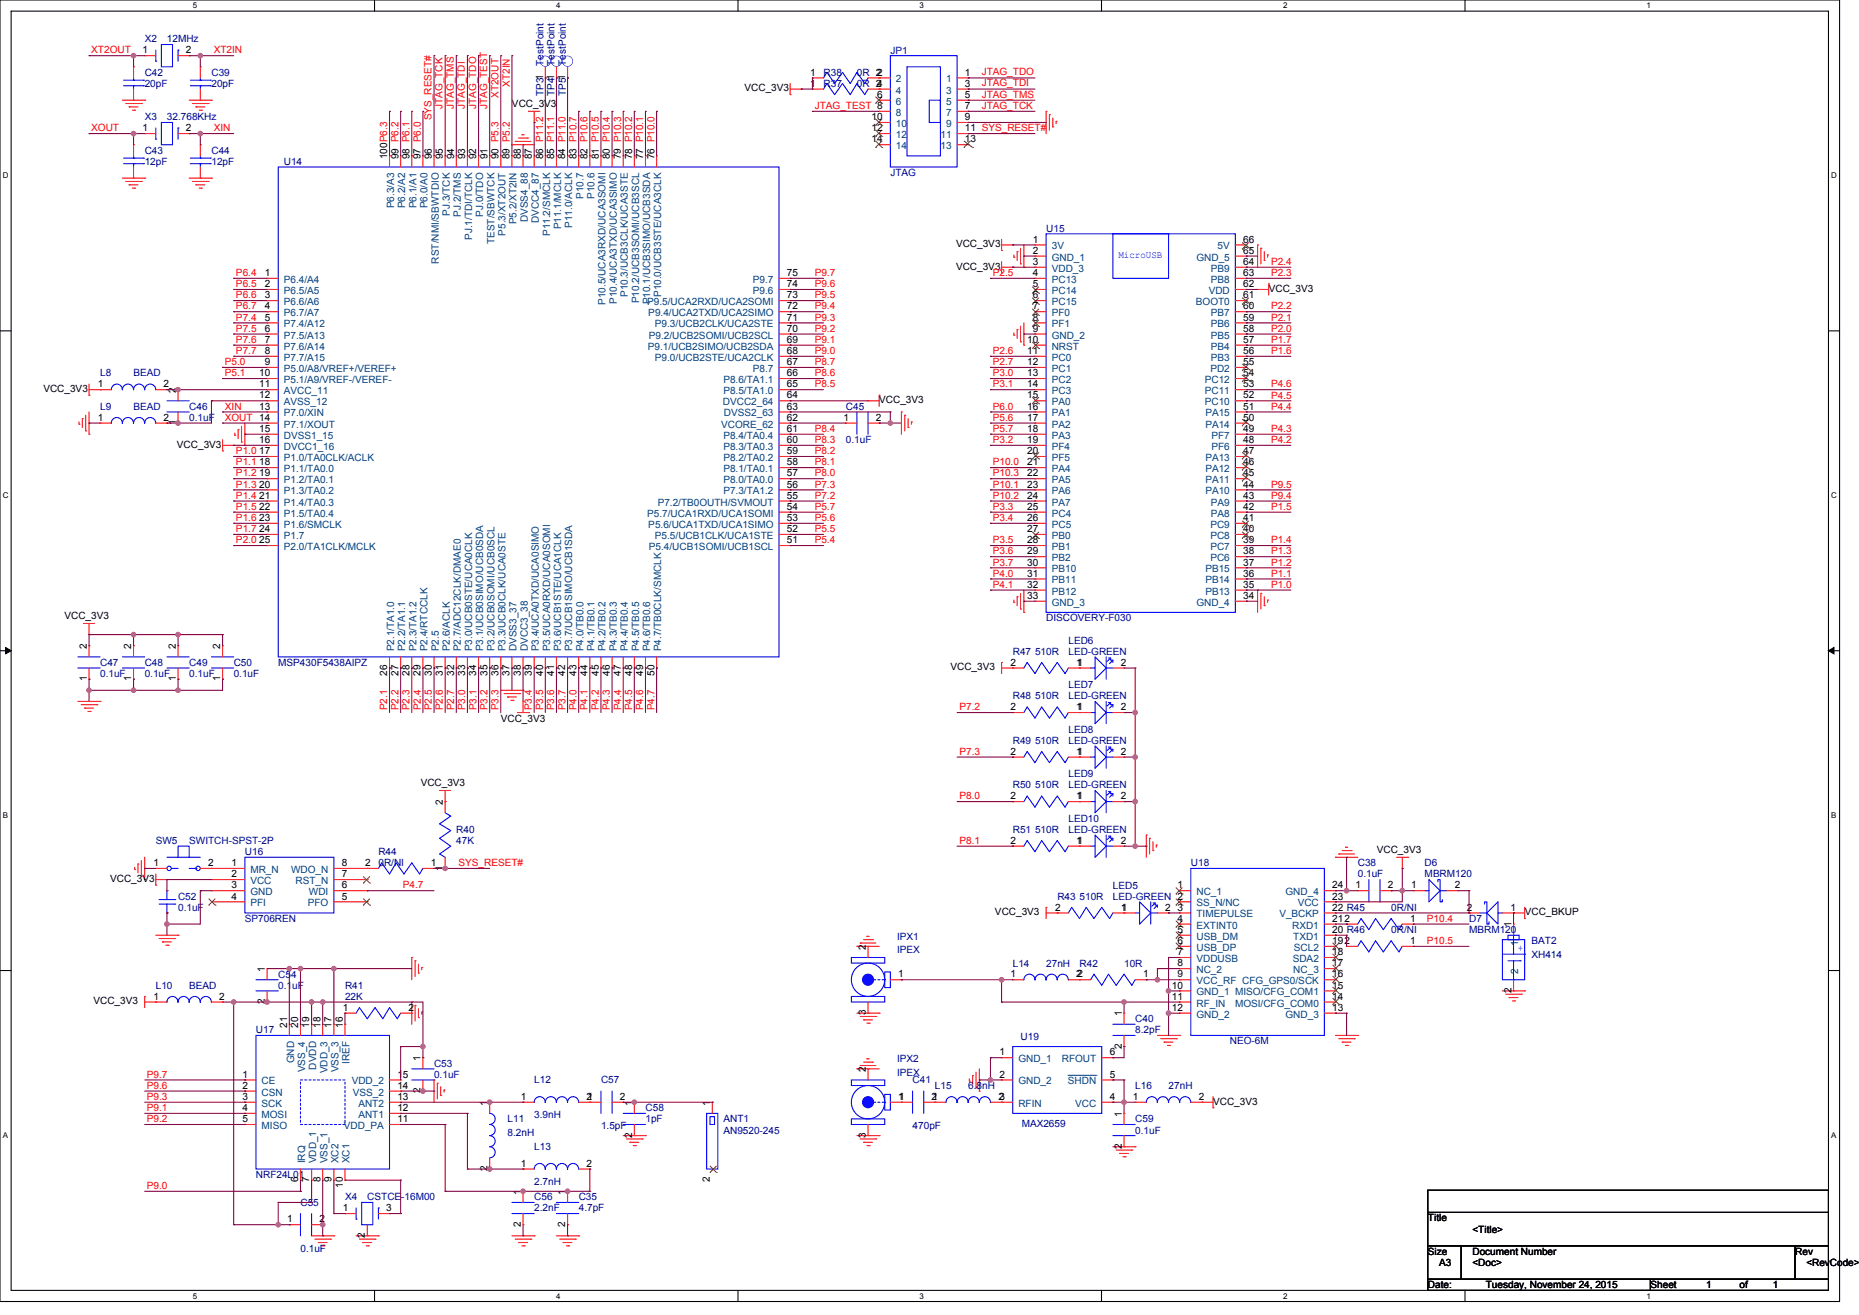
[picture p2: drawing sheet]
<svg xmlns="http://www.w3.org/2000/svg" width="297mm" height="210mm" viewBox="0 0 297 210" stroke-linecap="round" stroke-linejoin="round" font-family="sans-serif">
<defs><g id="words">
<g font-size="1.6" fill="#f00">
<text x="14.6" y="8.5">XT2OUT</text>
<text x="34.1" y="8.5">XT2IN</text>
<text x="70.7" y="17.4" transform="rotate(-90 70.7 17.4)">JTAG_TCK</text>
<text x="72.5" y="17.4" transform="rotate(-90 72.5 17.4)">JTAG_TMS</text>
<text x="74.3" y="17.4" transform="rotate(-90 74.3 17.4)">JTAG_TDI</text>
<text x="76" y="17.4" transform="rotate(-90 76 17.4)">JTAG_TDO</text>
<text x="77.8" y="17.4" transform="rotate(-90 77.8 17.4)">JTAG_TEST</text>
<text x="79.7" y="15.6" transform="rotate(-90 79.7 15.6)">XT2OUT</text>
<text x="81.4" y="13.9" transform="rotate(-90 81.4 13.9)">XT2IN</text>
<text x="130.2" y="17.4">JTAG_TEST 8</text>
<text x="156.8" y="17.4">JTAG_TCK</text>
<text x="156.8" y="15.6">JTAG_TMS</text>
<text x="156.8" y="13.8">JTAG_TDI</text>
<text x="156.8" y="12">JTAG_TDO</text>
<text x="14.6" y="21">XOUT</text>
<text x="34.1" y="21">XIN</text>
<text x="68.9" y="19.2" transform="rotate(-90 68.9 19.2)">SYS_RESET#</text>
<text x="37.7" y="45.9">P6.5</text>
<text x="37.7" y="44.1">P6.4</text>
<text x="37.7" y="47.6">P6.6</text>
<text x="130.2" y="47.6">P9.5</text>
<text x="130.2" y="44.1">P9.7</text>
<text x="130.2" y="45.9">P9.6</text>
<text x="158.6" y="44.1">P2.5</text>
<text x="203.1" y="42.3">P2.4</text>
<text x="203.1" y="44.1">P2.3</text>
<text x="37.7" y="53">P7.5</text>
<text x="37.7" y="51.2">P7.4</text>
<text x="37.7" y="49.4">P6.7</text>
<text x="130.2" y="49.4">P9.4</text>
<text x="130.2" y="53">P9.2</text>
<text x="130.2" y="51.2">P9.3</text>
<text x="203.1" y="49.4">P2.2</text>
<text x="203.1" y="51.2">P2.1</text>
<text x="203.1" y="53">P2.0</text>
<text x="35.9" y="58.3">P5.0</text>
<text x="37.7" y="54.8">P7.6</text>
<text x="37.7" y="56.5">P7.7</text>
<text x="130.2" y="54.8">P9.1</text>
<text x="130.2" y="56.5">P9.0</text>
<text x="130.2" y="58.3">P8.7</text>
<text x="158.6" y="56.5">P2.6</text>
<text x="158.6" y="58.3">P2.7</text>
<text x="203.1" y="54.8">P1.7</text>
<text x="203.1" y="56.5">P1.6</text>
<text x="35.9" y="65.4">XIN</text>
<text x="35.9" y="60.1">P5.1</text>
<text x="130.2" y="60.1">P8.6</text>
<text x="130.2" y="61.9">P8.5</text>
<text x="158.6" y="60.1">P3.0</text>
<text x="158.6" y="61.9">P3.1</text>
<text x="158.6" y="65.4">P6.0</text>
<text x="203.1" y="63.6">P4.5</text>
<text x="203.1" y="65.4">P4.4</text>
<text x="203.1" y="61.9">P4.6</text>
<text x="35.9" y="67.2">XOUT 14</text>
<text x="130.2" y="70.8">P8.3</text>
<text x="130.2" y="69">P8.4</text>
<text x="158.6" y="70.8">P3.2</text>
<text x="158.6" y="67.2">P5.6</text>
<text x="158.6" y="69">P5.7</text>
<text x="203.1" y="69">P4.3</text>
<text x="203.1" y="70.8">P4.2</text>
<text x="37.7" y="72.5">P1.0</text>
<text x="37.7" y="74.3">P1.1</text>
<text x="37.7" y="76.1">P1.2</text>
<text x="37.7" y="77.9">P1.3</text>
<text x="130.2" y="72.5">P8.2</text>
<text x="130.2" y="74.3">P8.1</text>
<text x="130.2" y="77.9">P7.3</text>
<text x="130.2" y="76.1">P8.0</text>
<text x="158.6" y="77.9">P10.1</text>
<text x="158.6" y="74.3">P10.0</text>
<text x="158.6" y="76.1">P10.3</text>
<text x="203.1" y="77.9">P9.5</text>
<text x="37.7" y="81.4">P1.5</text>
<text x="37.7" y="79.7">P1.4</text>
<text x="37.7" y="83.2">P1.6</text>
<text x="130.2" y="83.2">P5.6</text>
<text x="130.2" y="79.7">P7.2</text>
<text x="130.2" y="81.4">P5.7</text>
<text x="158.6" y="81.4">P3.3</text>
<text x="158.6" y="83.2">P3.4</text>
<text x="158.6" y="79.7">P10.2</text>
<text x="203.1" y="81.4">P1.5</text>
<text x="203.1" y="79.7">P9.4</text>
<text x="37.7" y="85">P1.7</text>
<text x="37.7" y="86.8">P2.0</text>
<text x="130.2" y="85">P5.5</text>
<text x="130.2" y="86.8">P5.4</text>
<text x="158.6" y="88.5">P3.6</text>
<text x="158.6" y="86.8">P3.5</text>
<text x="203.1" y="86.8">P1.4</text>
<text x="203.1" y="88.5">P1.3</text>
<text x="158.6" y="92.1">P4.0</text>
<text x="158.6" y="93.9">P4.1</text>
<text x="158.6" y="90.3">P3.7</text>
<text x="203.1" y="90.3">P1.2</text>
<text x="203.1" y="92.1">P1.1</text>
<text x="203.1" y="93.9">P1.0</text>
<text x="61.9" y="113.4" transform="rotate(-90 61.9 113.4)">P2.1</text>
<text x="63.7" y="113.4" transform="rotate(-90 63.7 113.4)">P2.2</text>
<text x="65.4" y="113.4" transform="rotate(-90 65.4 113.4)">P2.3</text>
<text x="67.2" y="113.4" transform="rotate(-90 67.2 113.4)">P2.4</text>
<text x="69" y="113.4" transform="rotate(-90 69 113.4)">P2.5</text>
<text x="70.8" y="113.4" transform="rotate(-90 70.8 113.4)">P2.6</text>
<text x="72.5" y="113.4" transform="rotate(-90 72.5 113.4)">P2.7</text>
<text x="74.3" y="113.4" transform="rotate(-90 74.3 113.4)">P3.0</text>
<text x="76.1" y="113.4" transform="rotate(-90 76.1 113.4)">P3.1</text>
<text x="77.9" y="113.4" transform="rotate(-90 77.9 113.4)">P3.2</text>
<text x="79.7" y="113.4" transform="rotate(-90 79.7 113.4)">P3.3</text>
<text x="85" y="113.4" transform="rotate(-90 85 113.4)">P3.4</text>
<text x="86.8" y="113.4" transform="rotate(-90 86.8 113.4)">P3.5</text>
<text x="88.5" y="113.4" transform="rotate(-90 88.5 113.4)">P3.6</text>
<text x="90.3" y="113.4" transform="rotate(-90 90.3 113.4)">P3.7</text>
<text x="92.1" y="113.4" transform="rotate(-90 92.1 113.4)">P4.0</text>
<text x="93.9" y="113.4" transform="rotate(-90 93.9 113.4)">P4.1</text>
<text x="95.7" y="113.4" transform="rotate(-90 95.7 113.4)">P4.2</text>
<text x="97.4" y="113.4" transform="rotate(-90 97.4 113.4)">P4.3</text>
<text x="99.2" y="113.4" transform="rotate(-90 99.2 113.4)">P4.4</text>
<text x="101" y="113.4" transform="rotate(-90 101 113.4)">P4.5</text>
<text x="102.8" y="113.4" transform="rotate(-90 102.8 113.4)">P4.6</text>
<text x="104.6" y="113.4" transform="rotate(-90 104.6 113.4)">P4.7</text>
<text x="153.3" y="113.4">P7.2</text>
<text x="153.3" y="120.5">P7.3</text>
<text x="153.3" y="127.7">P8.0</text>
<text x="153.3" y="134.8">P8.1</text>
<text x="64.4" y="141.9">P4.7</text>
<text x="73.3" y="138.3">SYS_RESET#</text>
<text x="228" y="147.2">P10.4</text>
<text x="228" y="150.8">P10.5</text>
<text x="23.5" y="172.1">P9.7</text>
<text x="23.5" y="173.9">P9.6</text>
<text x="23.5" y="175.7">P9.3</text>
<text x="23.5" y="177.4">P9.1</text>
<text x="23.5" y="179.2">P9.2</text>
<text x="23.5" y="189.9">P9.0</text>
</g>
<g font-size="1.6">
<text x="22.8" y="8.5">1</text>
<text x="29.7" y="8.5">2</text>
<text x="81.8" y="17.1">VCC_3V3</text>
<text x="119" y="14.6">VCC_3V3</text>
<text x="129.4" y="13.9">1</text>
<text x="129.4" y="12.1">1</text>
<text x="140.1" y="15.6">6</text>
<text x="140.1" y="13.9">4</text>
<text x="140.1" y="12.1">2</text>
<text x="154.2" y="17.4">7</text>
<text x="154.2" y="15.6">5</text>
<text x="154.2" y="13.9">3</text>
<text x="154.2" y="12.1">1</text>
<text x="22.8" y="21">1</text>
<text x="29.7" y="21">2</text>
<text x="139.2" y="22.7">14</text>
<text x="139.2" y="21">12</text>
<text x="139.2" y="19.2">10</text>
<text x="154.2" y="21">11 SYS_RESET#</text>
<text x="154.2" y="22.7">13</text>
<text x="154.2" y="19.2">9</text>
<text x="61.9" y="25.4" transform="rotate(-90 61.9 25.4)">100P6.3</text>
<text x="63.6" y="25.4" transform="rotate(-90 63.6 25.4)">99 P6.2</text>
<text x="65.4" y="25.4" transform="rotate(-90 65.4 25.4)">98 P6.1</text>
<text x="67.2" y="25.4" transform="rotate(-90 67.2 25.4)">97 P6.0</text>
<text x="69" y="25.4" transform="rotate(-90 69 25.4)">96</text>
<text x="70.8" y="25.4" transform="rotate(-90 70.8 25.4)">95</text>
<text x="72.5" y="25.4" transform="rotate(-90 72.5 25.4)">94</text>
<text x="74.3" y="25.4" transform="rotate(-90 74.3 25.4)">93</text>
<text x="76.1" y="25.4" transform="rotate(-90 76.1 25.4)">92</text>
<text x="77.9" y="25.4" transform="rotate(-90 77.9 25.4)">91</text>
<text x="79.6" y="25.4" transform="rotate(-90 79.6 25.4)">90 P5.3</text>
<text x="81.4" y="25.4" transform="rotate(-90 81.4 25.4)">89 P5.2</text>
<text x="83.2" y="25.4" transform="rotate(-90 83.2 25.4)">88</text>
<text x="85" y="25.4" transform="rotate(-90 85 25.4)">87</text>
<text x="86.8" y="25.4" transform="rotate(-90 86.8 25.4)">86 P11.2</text>
<text x="88.5" y="25.4" transform="rotate(-90 88.5 25.4)">85 P11.1</text>
<text x="90.3" y="25.4" transform="rotate(-90 90.3 25.4)">84 P11.0</text>
<text x="92.1" y="25.4" transform="rotate(-90 92.1 25.4)">83 P10.7</text>
<text x="93.9" y="25.4" transform="rotate(-90 93.9 25.4)">82 P10.6</text>
<text x="95.6" y="25.4" transform="rotate(-90 95.6 25.4)">81 P10.5</text>
<text x="97.4" y="25.4" transform="rotate(-90 97.4 25.4)">80 P10.4</text>
<text x="99.2" y="25.4" transform="rotate(-90 99.2 25.4)">79 P10.3</text>
<text x="101" y="25.4" transform="rotate(-90 101 25.4)">78 P10.2</text>
<text x="102.8" y="25.4" transform="rotate(-90 102.8 25.4)">77 P10.1</text>
<text x="104.5" y="25.4" transform="rotate(-90 104.5 25.4)">76 P10.0</text>
<text x="152.7" y="39.5">VCC_3V3</text>
<text x="165" y="38.7">1</text>
<text x="165" y="40.5">2</text>
<text x="198.6" y="40.5">65</text>
<text x="198.6" y="38.7">66</text>
<text x="42.3" y="44.1">1</text>
<text x="42.3" y="45.9">2</text>
<text x="42.3" y="47.6">3</text>
<text x="125.7" y="47.6">73</text>
<text x="125.7" y="45.9">74</text>
<text x="125.7" y="44.1">75</text>
<text x="152.7" y="43">VCC_3V3</text>
<text x="165" y="42.3">3</text>
<text x="165" y="44.1">4</text>
<text x="165" y="45.9">5</text>
<text x="165" y="47.6">6</text>
<text x="198.6" y="47.6">61</text>
<text x="198.6" y="45.9">62</text>
<text x="198.6" y="44.1">63</text>
<text x="198.6" y="42.3">64</text>
<text x="202.7" y="46.6">VCC_3V3</text>
<text x="42.3" y="49.4">4</text>
<text x="42.3" y="51.2">5</text>
<text x="42.3" y="53">6</text>
<text x="125.7" y="53">70</text>
<text x="125.7" y="51.2">71</text>
<text x="125.7" y="49.4">72</text>
<text x="165" y="49.4">7</text>
<text x="165" y="51.2">8</text>
<text x="165" y="53">9</text>
<text x="198.6" y="53">58</text>
<text x="198.6" y="51.2">59</text>
<text x="198.6" y="49.4">60</text>
<text x="42.3" y="54.7">7</text>
<text x="42.3" y="56.5">8</text>
<text x="42.3" y="58.3">9</text>
<text x="125.7" y="58.3">67</text>
<text x="125.7" y="56.5">68</text>
<text x="125.7" y="54.7">69</text>
<text x="164.1" y="54.7">10</text>
<text x="164.1" y="56.5">11</text>
<text x="164.1" y="58.3">12</text>
<text x="198.6" y="58.3">55</text>
<text x="198.6" y="56.5">56</text>
<text x="198.6" y="54.7">57</text>
<text x="6.9" y="62.6">VCC_3V3</text>
<text x="15.6" y="61.9">1</text>
<text x="26.1" y="61.9">2</text>
<text x="28.1" y="62.8" transform="rotate(-90 28.1 62.8)">2</text>
<text x="41.4" y="60.1">10</text>
<text x="41.4" y="61.9">11</text>
<text x="41.4" y="63.6">12</text>
<text x="41.4" y="65.4">13</text>
<text x="125.7" y="65.4">63</text>
<text x="125.7" y="63.6">64</text>
<text x="125.7" y="61.9">65</text>
<text x="125.7" y="60.1">66</text>
<text x="140.5" y="64.4">VCC_3V3</text>
<text x="164.1" y="60.1">13</text>
<text x="164.1" y="61.9">14</text>
<text x="164.1" y="63.6">15</text>
<text x="164.1" y="65.4">16</text>
<text x="198.6" y="65.4">51</text>
<text x="198.6" y="63.6">52</text>
<text x="198.6" y="61.9">53</text>
<text x="198.6" y="60.1">54</text>
<text x="15.6" y="67.2">1</text>
<text x="26.1" y="67.2">2</text>
<text x="28.1" y="67.9" transform="rotate(-90 28.1 67.9)">1</text>
<text x="28.3" y="71.5">VCC_3V3</text>
<text x="41.4" y="69">15</text>
<text x="41.4" y="70.7">16</text>
<text x="125.7" y="70.7">60</text>
<text x="125.7" y="69">61</text>
<text x="125.7" y="67.2">62</text>
<text x="134.8" y="67.2">1</text>
<text x="139.9" y="67.2">2</text>
<text x="164.1" y="67.2">17</text>
<text x="164.1" y="69">18</text>
<text x="164.1" y="70.7">19</text>
<text x="198.6" y="70.7">48</text>
<text x="198.6" y="69">49</text>
<text x="198.6" y="67.2">50</text>
<text x="41.4" y="72.5">17</text>
<text x="41.4" y="74.3">18</text>
<text x="41.4" y="76.1">19</text>
<text x="41.4" y="77.9">20</text>
<text x="125.7" y="77.9">56</text>
<text x="125.7" y="76.1">57</text>
<text x="125.7" y="74.3">58</text>
<text x="125.7" y="72.5">59</text>
<text x="164.1" y="72.5">20</text>
<text x="164.1" y="74.3">21</text>
<text x="164.1" y="76.1">22</text>
<text x="164.1" y="77.9">23</text>
<text x="198.6" y="77.9">44</text>
<text x="198.6" y="76.1">45</text>
<text x="198.6" y="74.3">46</text>
<text x="198.6" y="72.5">47</text>
<text x="41.4" y="79.6">21</text>
<text x="41.4" y="81.4">22</text>
<text x="41.4" y="83.2">23</text>
<text x="125.7" y="83.2">53</text>
<text x="125.7" y="81.4">54</text>
<text x="125.7" y="79.6">55</text>
<text x="164.1" y="79.6">24</text>
<text x="164.1" y="81.4">25</text>
<text x="164.1" y="83.2">26</text>
<text x="198.6" y="83.2">41</text>
<text x="198.6" y="81.4">42</text>
<text x="198.6" y="79.6">43</text>
<text x="41.4" y="85">24</text>
<text x="41.4" y="86.8">25</text>
<text x="125.7" y="86.8">51</text>
<text x="125.7" y="85">52</text>
<text x="164.1" y="85">27</text>
<text x="164.1" y="86.8">28</text>
<text x="164.1" y="88.5">29</text>
<text x="198.6" y="88.5">38</text>
<text x="198.6" y="86.8">39</text>
<text x="198.6" y="85">40</text>
<text x="164.1" y="90.3">30</text>
<text x="164.1" y="92.1">31</text>
<text x="164.1" y="93.9">32</text>
<text x="164.1" y="95.6">33</text>
<text x="198.6" y="95.6">34</text>
<text x="198.6" y="93.9">35</text>
<text x="198.6" y="92.1">36</text>
<text x="198.6" y="90.3">37</text>
<text x="10.3" y="98.9">VCC_3V3</text>
<text x="13.9" y="103.7" transform="rotate(-90 13.9 103.7)">2</text>
<text x="21" y="103.7" transform="rotate(-90 21 103.7)">2</text>
<text x="28.1" y="103.7" transform="rotate(-90 28.1 103.7)">2</text>
<text x="35.2" y="103.7" transform="rotate(-90 35.2 103.7)">2</text>
<text x="61.9" y="107.9" transform="rotate(-90 61.9 107.9)">26</text>
<text x="63.6" y="107.9" transform="rotate(-90 63.6 107.9)">27</text>
<text x="65.4" y="107.9" transform="rotate(-90 65.4 107.9)">28</text>
<text x="67.2" y="107.9" transform="rotate(-90 67.2 107.9)">29</text>
<text x="69" y="107.9" transform="rotate(-90 69 107.9)">30</text>
<text x="70.8" y="107.9" transform="rotate(-90 70.8 107.9)">31</text>
<text x="72.5" y="107.9" transform="rotate(-90 72.5 107.9)">32</text>
<text x="74.3" y="107.9" transform="rotate(-90 74.3 107.9)">33</text>
<text x="76.1" y="107.9" transform="rotate(-90 76.1 107.9)">34</text>
<text x="77.9" y="107.9" transform="rotate(-90 77.9 107.9)">35</text>
<text x="79.6" y="107.9" transform="rotate(-90 79.6 107.9)">36</text>
<text x="81.4" y="107.9" transform="rotate(-90 81.4 107.9)">37</text>
<text x="83.2" y="107.9" transform="rotate(-90 83.2 107.9)">38</text>
<text x="85" y="107.9" transform="rotate(-90 85 107.9)">39</text>
<text x="86.8" y="107.9" transform="rotate(-90 86.8 107.9)">40</text>
<text x="88.5" y="107.9" transform="rotate(-90 88.5 107.9)">41</text>
<text x="90.3" y="107.9" transform="rotate(-90 90.3 107.9)">42</text>
<text x="92.1" y="107.9" transform="rotate(-90 92.1 107.9)">43</text>
<text x="93.9" y="107.9" transform="rotate(-90 93.9 107.9)">44</text>
<text x="95.6" y="107.9" transform="rotate(-90 95.6 107.9)">45</text>
<text x="97.4" y="107.9" transform="rotate(-90 97.4 107.9)">46</text>
<text x="99.2" y="107.9" transform="rotate(-90 99.2 107.9)">47</text>
<text x="101" y="107.9" transform="rotate(-90 101 107.9)">48</text>
<text x="102.8" y="107.9" transform="rotate(-90 102.8 107.9)">49</text>
<text x="104.5" y="107.9" transform="rotate(-90 104.5 107.9)">50</text>
<text x="151.9" y="107">VCC_3V3</text>
<text x="161.5" y="106.3">2</text>
<text x="172" y="106.3">1</text>
<text x="179.1" y="106.3">2</text>
<text x="13.9" y="108.8" transform="rotate(-90 13.9 108.8)">1</text>
<text x="21" y="108.8" transform="rotate(-90 21 108.8)">1</text>
<text x="28.1" y="108.8" transform="rotate(-90 28.1 108.8)">1</text>
<text x="35.2" y="108.8" transform="rotate(-90 35.2 108.8)">1</text>
<text x="161.5" y="113.4">2</text>
<text x="172" y="113.4">1</text>
<text x="179.1" y="113.4">2</text>
<text x="80" y="115.2">VCC_3V3</text>
<text x="67.2" y="125.5">VCC_3V3</text>
<text x="161.5" y="120.5">2</text>
<text x="172" y="120.5">1</text>
<text x="179.1" y="120.5">2</text>
<text x="70.8" y="128.5" transform="rotate(-90 70.8 128.5)">2</text>
<text x="161.5" y="127.6">2</text>
<text x="172" y="127.6">1</text>
<text x="179.1" y="127.6">2</text>
<text x="161.5" y="134.8">2</text>
<text x="172" y="134.8">1</text>
<text x="179.1" y="134.8">2</text>
<text x="220" y="136.2">VCC_3V3</text>
<text x="17.6" y="140.8">VCC_3V3</text>
<text x="24.5" y="138.3">1</text>
<text x="33.3" y="138.3">2</text>
<text x="37" y="138.3">1</text>
<text x="37" y="140.1">2</text>
<text x="37" y="141.9">3</text>
<text x="37" y="143.6">4</text>
<text x="54.6" y="143.6">5</text>
<text x="54.6" y="141.9">6</text>
<text x="54.6" y="140.1">7</text>
<text x="54.6" y="138.3">8</text>
<text x="58.3" y="138.3">2</text>
<text x="68.8" y="138.3">1</text>
<text x="70.8" y="139" transform="rotate(-90 70.8 139)">1</text>
<text x="188.1" y="141.9">1</text>
<text x="212.8" y="143.6">23</text>
<text x="212.8" y="141.9">24</text>
<text x="216.6" y="141.9">1</text>
<text x="221.7" y="141.9">2</text>
<text x="225.5" y="141.9">1</text>
<text x="232.4" y="141.9">2</text>
<text x="159" y="146.2">VCC_3V3</text>
<text x="168.6" y="145.4">2</text>
<text x="179.1" y="145.4">1</text>
<text x="186.2" y="145.4">2</text>
<text x="188.1" y="145.4">3</text>
<text x="188.1" y="147.2">4</text>
<text x="188.1" y="149">5</text>
<text x="212.8" y="149">20 R46</text>
<text x="212.8" y="147.2">212</text>
<text x="212.8" y="145.4">22 R45</text>
<text x="225.3" y="147.2">1</text>
<text x="234.4" y="145.4">2</text>
<text x="241.3" y="145.4">1</text>
<text x="241.5" y="148.1" transform="rotate(-90 241.5 148.1)">1</text>
<text x="243.6" y="146.2">VCC_BKUP</text>
<text x="42.3" y="155.2" transform="rotate(-90 42.3 155.2)">1</text>
<text x="138.3" y="151.7" transform="rotate(-90 138.3 151.7)">2</text>
<text x="188.1" y="150.8">6</text>
<text x="188.1" y="152.5">7</text>
<text x="188.1" y="154.3">8</text>
<text x="212.8" y="154.3">17</text>
<text x="212.8" y="152.5">18</text>
<text x="212.8" y="150.8">192</text>
<text x="225.3" y="150.8">1</text>
<text x="14.9" y="160.4">VCC_3V3</text>
<text x="24.5" y="159.6">1</text>
<text x="35" y="159.6">2</text>
<text x="42.3" y="160.4" transform="rotate(-90 42.3 160.4)">2</text>
<text x="54.8" y="161.4">1</text>
<text x="65.3" y="161.4">2</text>
<text x="143.5" y="156.1">1</text>
<text x="161.5" y="156.1">1</text>
<text x="172" y="156.1">2</text>
<text x="182.6" y="156.1">1</text>
<text x="187.2" y="157.9">10</text>
<text x="187.2" y="159.6">11</text>
<text x="187.2" y="161.4">12</text>
<text x="188.1" y="156.1">9</text>
<text x="212.8" y="161.4">13</text>
<text x="212.8" y="159.6">14</text>
<text x="212.8" y="157.9">15</text>
<text x="212.8" y="156.1">16</text>
<text x="241.5" y="158.6" transform="rotate(-90 241.5 158.6)">2</text>
<text x="45.9" y="164.1" transform="rotate(-90 45.9 164.1)">21</text>
<text x="47.6" y="164.1" transform="rotate(-90 47.6 164.1)">20</text>
<text x="49.4" y="164.1" transform="rotate(-90 49.4 164.1)">19</text>
<text x="51.2" y="164.1" transform="rotate(-90 51.2 164.1)">18</text>
<text x="53" y="164.1" transform="rotate(-90 53 164.1)">17</text>
<text x="54.8" y="164.1" transform="rotate(-90 54.8 164.1)">16</text>
<text x="138.3" y="162.2" transform="rotate(-90 138.3 162.2)">3</text>
<text x="179.2" y="167.5" transform="rotate(-90 179.2 167.5)">2</text>
<text x="179.2" y="162.3" transform="rotate(-90 179.2 162.3)">1</text>
<text x="38.8" y="172.1">1</text>
<text x="38.8" y="173.9">2</text>
<text x="63.5" y="173.9">14</text>
<text x="63.5" y="172.1">15</text>
<text x="67.2" y="169.4" transform="rotate(-90 67.2 169.4)">1</text>
<text x="138.3" y="171.2" transform="rotate(-90 138.3 171.2)">2</text>
<text x="159.7" y="168.5">1</text>
<text x="159.7" y="172.1">2</text>
<text x="177.3" y="172.1">5</text>
<text x="177.3" y="168.5">6</text>
<text x="38.8" y="175.7">3</text>
<text x="38.8" y="177.4">4</text>
<text x="38.8" y="179.2">5</text>
<text x="63.5" y="179.2">11</text>
<text x="63.5" y="177.4">12</text>
<text x="63.5" y="175.7">13</text>
<text x="67.2" y="174.6" transform="rotate(-90 67.2 174.6)">2</text>
<text x="77.9" y="176.6" transform="rotate(-90 77.9 176.6)">1</text>
<text x="83.2" y="175.7">1</text>
<text x="93.7" y="175.7">2</text>
<text x="93.9" y="175.7">1</text>
<text x="99" y="175.7">2</text>
<text x="101" y="176.6" transform="rotate(-90 101 176.6)">1</text>
<text x="113.4" y="176.6" transform="rotate(-90 113.4 176.6)">1</text>
<text x="143.5" y="175.7">1</text>
<text x="148.8" y="175.7">2</text>
<text x="149" y="175.7">1</text>
<text x="159.5" y="175.7">2</text>
<text x="159.7" y="175.7">3</text>
<text x="177.3" y="175.7">4</text>
<text x="179.2" y="178.3" transform="rotate(-90 179.2 178.3)">1</text>
<text x="181" y="175.7">1</text>
<text x="191.5" y="175.7">2</text>
<text x="193.8" y="176.4">VCC_3V3</text>
<text x="101" y="181.7" transform="rotate(-90 101 181.7)">2</text>
<text x="138.3" y="181.7" transform="rotate(-90 138.3 181.7)">3</text>
<text x="179.2" y="183.5" transform="rotate(-90 179.2 183.5)">2</text>
<text x="47.6" y="188.8" transform="rotate(-90 47.6 188.8)">6</text>
<text x="49.4" y="188.8" transform="rotate(-90 49.4 188.8)">7</text>
<text x="51.2" y="188.8" transform="rotate(-90 51.2 188.8)">8</text>
<text x="53" y="188.8" transform="rotate(-90 53 188.8)">9</text>
<text x="54.8" y="189.7" transform="rotate(-90 54.8 189.7)">10</text>
<text x="77.9" y="187" transform="rotate(-90 77.9 187)">2</text>
<text x="83.2" y="190.8" transform="rotate(-90 83.2 190.8)">1</text>
<text x="83.2" y="186.3">1</text>
<text x="90.3" y="190.8" transform="rotate(-90 90.3 190.8)">1</text>
<text x="93.7" y="186.3">2</text>
<text x="113.4" y="188.8" transform="rotate(-90 113.4 188.8)">2</text>
<text x="45.9" y="195.2">1</text>
<text x="51" y="195.2">2</text>
<text x="54.8" y="193.4">1</text>
<text x="58.3" y="197.7" transform="rotate(-90 58.3 197.7)">2</text>
<text x="61.7" y="193.4">3</text>
<text x="83.2" y="195.9" transform="rotate(-90 83.2 195.9)">2</text>
<text x="90.3" y="195.9" transform="rotate(-90 90.3 195.9)">2</text>
<text x="228.1" y="195.1">Title</text>
<text x="235.2" y="196.8">&lt;Title&gt;</text>
<text x="228.1" y="200.4">Size</text>
<text x="229.9" y="202.2">A3</text>
<text x="235.2" y="200.4">Document Number</text>
<text x="235.2" y="202.2">&lt;Doc&gt;</text>
<text x="286.8" y="200.4">Rev</text>
<text x="288.6" y="202.2">&lt;RevCode&gt;</text>
<text x="228.1" y="205.7">Date:</text>
<text x="237.4" y="205.7">Tuesday, November 24, 2015</text>
<text x="263.7" y="205.7">Sheet</text>
<text x="272.6" y="205.7">1</text>
<text x="277.9" y="205.7">of</text>
<text x="283.3" y="205.7">1</text>
</g>
<g font-size="1.6" fill="#000080">
<text x="23.1" y="6.8">X2</text>
<text x="26.7" y="6.8">12MHz</text>
<text x="86.8" y="10.5" transform="rotate(-90 86.8 10.5)">TestPoint</text>
<text x="88.6" y="10.5" transform="rotate(-90 88.6 10.5)">TestPoint</text>
<text x="90.4" y="10.5" transform="rotate(-90 90.4 10.5)">TestPoint</text>
<text x="142.3" y="8.6">JP1</text>
<text x="23.1" y="12.1">C42</text>
<text x="23.1" y="13.9">20pF</text>
<text x="33.8" y="12.1">C39</text>
<text x="33.8" y="13.9">20pF</text>
<text x="86.8" y="15.3" transform="rotate(-90 86.8 15.3)">TP31</text>
<text x="88.6" y="15.3" transform="rotate(-90 88.6 15.3)">TP41</text>
<text x="90.4" y="15.3" transform="rotate(-90 90.4 15.3)">TP51</text>
<text x="131.6" y="13.9">R37</text>
<text x="131.6" y="12.1">R38</text>
<text x="136.9" y="13.9">0R 2</text>
<text x="136.9" y="12.1">0R 2</text>
<text x="23.1" y="19.2">X3</text>
<text x="26.7" y="19.2">32.768KHz</text>
<text x="23.1" y="24.6">C43</text>
<text x="23.1" y="26.3">12pF</text>
<text x="33.8" y="24.6">C44</text>
<text x="33.8" y="26.3">12pF</text>
<text x="45.3" y="26.3">U14</text>
<text x="142.3" y="28.1">JTAG</text>
<text x="167.1" y="37">U15</text>
<text x="16" y="60.1">L8</text>
<text x="16" y="65.4">L9</text>
<text x="21.3" y="60.1">BEAD</text>
<text x="21.3" y="65.4">BEAD</text>
<text x="30.2" y="65.4">C46</text>
<text x="135.1" y="65.4">C45</text>
<text x="30.2" y="67.2">0.1uF</text>
<text x="135.1" y="70.8">0.1uF</text>
<text x="167.1" y="99.2">DISCOVERY-F030</text>
<text x="16" y="106.3">C47</text>
<text x="23.1" y="106.3">C48</text>
<text x="30.2" y="106.3">C49</text>
<text x="37.3" y="106.3">C50</text>
<text x="44.5" y="106.3">MSP430F5438AIPZ</text>
<text x="161.8" y="104.6">R47</text>
<text x="165.4" y="104.6">510R</text>
<text x="170.7" y="102.8">LED6</text>
<text x="170.7" y="104.6">LED-GREEN</text>
<text x="16" y="108.1">0.1uF</text>
<text x="23.1" y="108.1">0.1uF</text>
<text x="30.2" y="108.1">0.1uF</text>
<text x="37.3" y="108.1">0.1uF</text>
<text x="161.8" y="111.7">R48</text>
<text x="165.4" y="111.7">510R</text>
<text x="170.7" y="109.9">LED7</text>
<text x="170.7" y="111.7">LED-GREEN</text>
<text x="161.8" y="118.8">R49</text>
<text x="165.4" y="118.8">510R</text>
<text x="170.7" y="117">LED8</text>
<text x="170.7" y="118.8">LED-GREEN</text>
<text x="161.8" y="125.9">R50</text>
<text x="165.4" y="125.9">510R</text>
<text x="170.7" y="124.1">LED9</text>
<text x="170.7" y="125.9">LED-GREEN</text>
<text x="170.7" y="131.2">LED10</text>
<text x="24.9" y="134.8">SW5</text>
<text x="30.2" y="134.8">SWITCH-SPST-2P</text>
<text x="39.1" y="136.6">U16</text>
<text x="60.5" y="136.6">R44</text>
<text x="72.9" y="133">R40</text>
<text x="72.9" y="134.8">47K</text>
<text x="161.8" y="133">R51</text>
<text x="165.4" y="133">510R</text>
<text x="170.7" y="133">LED-GREEN</text>
<text x="28.5" y="143.7">C52</text>
<text x="60.5" y="138.3">0R/NI</text>
<text x="168.9" y="143.7">R43</text>
<text x="172.5" y="143.7">510R</text>
<text x="177.8" y="141.9">LED5</text>
<text x="177.8" y="143.7">LED-GREEN 2</text>
<text x="190.3" y="138.3">U18</text>
<text x="216.9" y="138.3">C38</text>
<text x="216.9" y="140.1">0.1uF</text>
<text x="227.6" y="138.3">D6</text>
<text x="227.6" y="140.1">MBRM120</text>
<text x="28.5" y="145.5">0.1uF</text>
<text x="39.1" y="147.2">SP706REN</text>
<text x="222.3" y="145.5">0R/NI</text>
<text x="222.3" y="149">0R/NI</text>
<text x="234.7" y="147.2">D7</text>
<text x="234.7" y="149">MBRM120</text>
<text x="143.3" y="150.1">IPX1</text>
<text x="143.3" y="152.2">IPEX</text>
<text x="161.8" y="154.3">L14</text>
<text x="167.1" y="154.3">27nH</text>
<text x="172.5" y="154.3">R42</text>
<text x="179.6" y="154.3">10R</text>
<text x="244.7" y="150.8">BAT2</text>
<text x="244.7" y="152.9">XH414</text>
<text x="24.9" y="157.9">L10</text>
<text x="30.2" y="157.9">BEAD</text>
<text x="44.5" y="156.1">C54</text>
<text x="44.5" y="157.9">0.1uF</text>
<text x="55.1" y="157.9">R41</text>
<text x="55.1" y="159.7">22K</text>
<text x="40.9" y="165">U17</text>
<text x="163.1" y="166.1">U19</text>
<text x="181.4" y="163.2">C40</text>
<text x="181.4" y="165">8.2pF</text>
<text x="196.5" y="166.8">NEO-6M</text>
<text x="69.3" y="170.3">C53</text>
<text x="69.3" y="172.1">0.1uF</text>
<text x="85.4" y="173">L12</text>
<text x="96" y="173">C57</text>
<text x="143.3" y="169.6">IPX2</text>
<text x="143.3" y="171.8">IPEX</text>
<text x="145.8" y="173">C41</text>
<text x="149.4" y="173.9">L15</text>
<text x="154.7" y="173.9">6.8nH</text>
<text x="181.4" y="173.9">L16</text>
<text x="186.7" y="173.9">27nH</text>
<text x="81.1" y="179.2">L11</text>
<text x="85.4" y="178.5">3.9nH</text>
<text x="103.1" y="177.5">C58</text>
<text x="103.1" y="179.2">1pF</text>
<text x="115.6" y="179.2">ANT1</text>
<text x="163.2" y="179.9">MAX2659</text>
<text x="181.4" y="179.2">C59</text>
<text x="81.1" y="181.4">8.2nH</text>
<text x="85.4" y="183.7">L13</text>
<text x="96" y="180.3">1.5pF</text>
<text x="115.6" y="181">AN9520-245</text>
<text x="145.8" y="180.3">470pF</text>
<text x="181.4" y="181">0.1uF</text>
<text x="40.9" y="188.1">NRF24L01</text>
<text x="55.1" y="191.7">X4</text>
<text x="58.7" y="191.7">CSTCE-16M00</text>
<text x="85.4" y="189.2">2.7nH</text>
<text x="85.4" y="191.7">C56</text>
<text x="92.5" y="191.7">C35</text>
<text x="48" y="192.6">C55</text>
<text x="85.4" y="193.5">2.2nF</text>
<text x="92.5" y="193.5">4.7pF</text>
<text x="48" y="199.9">0.1uF</text>
</g>
<g font-size="1.6" fill="#004080">
<text x="143.1" y="16.7">6</text>
<text x="143.1" y="14.9">4</text>
<text x="143.1" y="13.2">2</text>
<text x="151.1" y="16.7">5</text>
<text x="151.1" y="14.9">3</text>
<text x="151.1" y="13.2">1</text>
<text x="143.1" y="23.8">14</text>
<text x="143.1" y="22.1">12</text>
<text x="143.1" y="20.3">10</text>
<text x="143.1" y="18.5">8</text>
<text x="150.3" y="22.1">11</text>
<text x="150.3" y="23.8">13</text>
<text x="151.1" y="20.3">9</text>
<text x="151.1" y="18.5">7</text>
<text x="63" y="33.3" transform="rotate(-90 63 33.3)">P6.3/A3</text>
<text x="64.8" y="33.3" transform="rotate(-90 64.8 33.3)">P6.2/A2</text>
<text x="66.5" y="33.3" transform="rotate(-90 66.5 33.3)">P6.1/A1</text>
<text x="68.3" y="33.3" transform="rotate(-90 68.3 33.3)">P6.0/A0</text>
<text x="71.9" y="34.4" transform="rotate(-90 71.9 34.4)">PJ.3/TCK</text>
<text x="73.6" y="34.6" transform="rotate(-90 73.6 34.6)">PJ.2/TMS</text>
<text x="77.2" y="34.6" transform="rotate(-90 77.2 34.6)">PJ.0/TDO</text>
<text x="82.5" y="35.8" transform="rotate(-90 82.5 35.8)">P5.2/XT2IN</text>
<text x="84.3" y="35.5" transform="rotate(-90 84.3 35.5)">DVSS4_88</text>
<text x="86.1" y="35.7" transform="rotate(-90 86.1 35.7)">DVCC4_87</text>
<text x="93.2" y="31.7" transform="rotate(-90 93.2 31.7)">P10.7</text>
<text x="95" y="31.7" transform="rotate(-90 95 31.7)">P10.6</text>
<text x="75.4" y="38.4" transform="rotate(-90 75.4 38.4)">PJ.1/TDI/TCLK</text>
<text x="79" y="39" transform="rotate(-90 79 39)">TEST/SBWTCK</text>
<text x="80.8" y="37.6" transform="rotate(-90 80.8 37.6)">P5.3/XT2OUT</text>
<text x="87.9" y="37.7" transform="rotate(-90 87.9 37.7)">P11.2/SMCLK</text>
<text x="89.6" y="36.6" transform="rotate(-90 89.6 36.6)">P11.1/MCLK</text>
<text x="91.4" y="36.4" transform="rotate(-90 91.4 36.4)">P11.0/ACLK</text>
<text x="168" y="39.8">3V</text>
<text x="168" y="41.6">GND_1</text>
<text x="191.2" y="41.6">GND_5</text>
<text x="194.5" y="39.8">5V</text>
<text x="45.3" y="45.2">P6.4/A4</text>
<text x="45.3" y="46.9">P6.5/A5</text>
<text x="70.1" y="42.1" transform="rotate(-90 70.1 42.1)">RST/NMI/SBWTDIO</text>
<text x="100.3" y="47.4" transform="rotate(-90 100.3 47.4)">P10.3/UCB3CLK/UCA3STE</text>
<text x="105.7" y="47.4" transform="rotate(-90 105.7 47.4)">P10.0/UCB3STE/UCA3CLK</text>
<text x="120.3" y="46.9">P9.6</text>
<text x="120.3" y="45.2">P9.7</text>
<text x="168" y="43.4">VDD_3</text>
<text x="168" y="45.2">PC13</text>
<text x="168" y="46.9">PC14</text>
<text x="193.1" y="46.9">VDD</text>
<text x="193.5" y="45.2">PB8</text>
<text x="193.5" y="43.4">PB9</text>
<text x="45.3" y="48.7">P6.6/A6</text>
<text x="45.3" y="50.5">P6.7/A7</text>
<text x="45.3" y="52.3">P7.4/A12</text>
<text x="96.8" y="48.7" transform="rotate(-90 96.8 48.7)">P10.5/UCA3RXD/UCA3SOMI</text>
<text x="98.5" y="48.5" transform="rotate(-90 98.5 48.5)">P10.4/UCA3TXD/UCA3SIMO</text>
<text x="102.1" y="48.4" transform="rotate(-90 102.1 48.4)">P10.2/UCB3SOMI/UCB3SCL</text>
<text x="103.4" y="48.7">P9.5/UCA2RXD/UCA2SOMI</text>
<text x="103.6" y="50.5">P9.4/UCA2TXD/UCA2SIMO</text>
<text x="103.9" y="48.6" transform="rotate(-90 103.9 48.6)">P10.1/UCB3SIMO/UCB3SDA</text>
<text x="104.6" y="52.3">P9.3/UCB2CLK/UCA2STE</text>
<text x="168" y="48.7">PC15</text>
<text x="168" y="50.5">PF0</text>
<text x="168" y="52.3">PF1</text>
<text x="191.1" y="48.7">BOOT0</text>
<text x="193.5" y="52.3">PB6</text>
<text x="193.5" y="50.5">PB7</text>
<text x="45.3" y="54.1">P7.5/A13</text>
<text x="45.3" y="55.8">P7.6/A14</text>
<text x="45.3" y="57.6">P7.7/A15</text>
<text x="45.3" y="59.4">P5.0/A8/VREF+/VEREF+</text>
<text x="103.5" y="55.8">P9.1/UCB2SIMO/UCB2SDA</text>
<text x="103.7" y="54.1">P9.2/UCB2SOMI/UCB2SCL</text>
<text x="104.6" y="57.6">P9.0/UCB2STE/UCA2CLK</text>
<text x="120.3" y="59.4">P8.7</text>
<text x="168" y="54.1">GND_2</text>
<text x="168" y="55.8">NRST</text>
<text x="168" y="57.6">PC0</text>
<text x="168" y="59.4">PC1</text>
<text x="193.4" y="59.4">PD2</text>
<text x="193.5" y="57.6">PB3</text>
<text x="193.5" y="55.8">PB4</text>
<text x="193.5" y="54.1">PB5</text>
<text x="45.3" y="61.2">P5.1/A9/VREF-/VEREF-</text>
<text x="45.3" y="62.9">AVCC_11</text>
<text x="45.3" y="64.7">AVSS_12</text>
<text x="115.5" y="64.7">DVCC2_64</text>
<text x="115.6" y="62.9">P8.5/TA1.0</text>
<text x="115.6" y="61.2">P8.6/TA1.1</text>
<text x="168" y="61.2">PC2</text>
<text x="168" y="62.9">PC3</text>
<text x="168" y="64.7">PA0</text>
<text x="192.5" y="64.7">PC10</text>
<text x="192.5" y="62.9">PC11</text>
<text x="192.5" y="61.2">PC12</text>
<text x="45.3" y="66.5">P7.0/XIN</text>
<text x="45.3" y="68.3">P7.1/XOUT</text>
<text x="45.3" y="70.1">DVSS1_15</text>
<text x="45.3" y="71.8">DVCC1_16</text>
<text x="115.2" y="68.3">VCORE_62</text>
<text x="115.6" y="71.8">P8.3/TA0.3</text>
<text x="115.6" y="70.1">P8.4/TA0.4</text>
<text x="115.7" y="66.5">DVSS2_63</text>
<text x="168" y="66.5">PA1</text>
<text x="168" y="68.3">PA2</text>
<text x="168" y="70.1">PA3</text>
<text x="168" y="71.8">PF4</text>
<text x="192.6" y="68.3">PA14</text>
<text x="192.6" y="66.5">PA15</text>
<text x="193.6" y="71.8">PF6</text>
<text x="193.6" y="70.1">PF7</text>
<text x="45.3" y="73.6">P1.0/TA0CLK/ACLK</text>
<text x="45.3" y="75.4">P1.1/TA0.0</text>
<text x="45.3" y="77.2">P1.2/TA0.1</text>
<text x="115.6" y="77.2">P8.0/TA0.0</text>
<text x="115.6" y="75.4">P8.1/TA0.1</text>
<text x="115.6" y="73.6">P8.2/TA0.2</text>
<text x="168" y="73.6">PF5</text>
<text x="168" y="75.4">PA4</text>
<text x="168" y="77.2">PA5</text>
<text x="192.6" y="77.2">PA11</text>
<text x="192.6" y="75.4">PA12</text>
<text x="192.6" y="73.6">PA13</text>
<text x="45.3" y="79">P1.3/TA0.2</text>
<text x="45.3" y="80.7">P1.4/TA0.3</text>
<text x="45.3" y="82.5">P1.5/TA0.4</text>
<text x="103.4" y="82.5">P5.7/UCA1RXD/UCA1SOMI</text>
<text x="105.1" y="80.7">P7.2/TB0OUTH/SVMOUT</text>
<text x="115.6" y="79">P7.3/TA1.2</text>
<text x="168" y="79">PA6</text>
<text x="168" y="80.7">PA7</text>
<text x="168" y="82.5">PC4</text>
<text x="192.6" y="79">PA10</text>
<text x="193.5" y="82.5">PA8</text>
<text x="193.5" y="80.7">PA9</text>
<text x="45.3" y="84.3">P1.6/SMCLK</text>
<text x="45.3" y="86.1">P1.7</text>
<text x="45.3" y="87.8">P2.0/TA1CLK/MCLK</text>
<text x="103.6" y="84.3">P5.6/UCA1TXD/UCA1SIMO</text>
<text x="103.7" y="87.8">P5.4/UCB1SOMI/UCB1SCL</text>
<text x="104.6" y="86.1">P5.5/UCB1CLK/UCA1STE</text>
<text x="168" y="84.3">PC5</text>
<text x="168" y="86.1">PB0</text>
<text x="168" y="87.8">PB1</text>
<text x="168" y="89.6">PB2</text>
<text x="193.4" y="89.6">PC6</text>
<text x="193.4" y="87.8">PC7</text>
<text x="193.4" y="86.1">PC8</text>
<text x="193.4" y="84.3">PC9</text>
<text x="168" y="91.4">PB10</text>
<text x="168" y="93.2">PB11</text>
<text x="168" y="95">PB12</text>
<text x="192.6" y="95">PB13</text>
<text x="192.6" y="93.2">PB14</text>
<text x="192.6" y="91.4">PB15</text>
<text x="168" y="96.7">GND_3</text>
<text x="191.2" y="96.7">GND_4</text>
<text x="63" y="104" transform="rotate(-90 63 104)">P2.1/TA1.0</text>
<text x="64.8" y="104" transform="rotate(-90 64.8 104)">P2.2/TA1.1</text>
<text x="66.5" y="104" transform="rotate(-90 66.5 104)">P2.3/TA1.2</text>
<text x="68.3" y="104" transform="rotate(-90 68.3 104)">P2.4/RTCCLK</text>
<text x="70.1" y="104" transform="rotate(-90 70.1 104)">P2.5</text>
<text x="71.9" y="104" transform="rotate(-90 71.9 104)">P2.6/ACLK</text>
<text x="73.6" y="104" transform="rotate(-90 73.6 104)">P2.7/ADC12CLK/DMAE0</text>
<text x="75.4" y="104" transform="rotate(-90 75.4 104)">P3.0/UCB0STE/UCA0CLK</text>
<text x="77.2" y="104" transform="rotate(-90 77.2 104)">P3.1/UCB0SIMO/UCB0SDA</text>
<text x="79" y="104" transform="rotate(-90 79 104)">P3.2/UCB0SOMI/UCB0SCL</text>
<text x="80.8" y="104" transform="rotate(-90 80.8 104)">P3.3/UCB0CLK/UCA0STE</text>
<text x="82.5" y="104" transform="rotate(-90 82.5 104)">DVSS3_37</text>
<text x="84.3" y="104" transform="rotate(-90 84.3 104)">DVCC3_38</text>
<text x="86.1" y="104" transform="rotate(-90 86.1 104)">P3.4/UCA0TXD/UCA0SIMO</text>
<text x="87.9" y="104" transform="rotate(-90 87.9 104)">P3.5/UCA0RXD/UCA0SOMI</text>
<text x="89.6" y="104" transform="rotate(-90 89.6 104)">P3.6/UCB1STE/UCA1CLK</text>
<text x="91.4" y="104" transform="rotate(-90 91.4 104)">P3.7/UCB1SIMO/UCB1SDA</text>
<text x="93.2" y="104" transform="rotate(-90 93.2 104)">P4.0/TB0.0</text>
<text x="95" y="104" transform="rotate(-90 95 104)">P4.1/TB0.1</text>
<text x="96.8" y="104" transform="rotate(-90 96.8 104)">P4.2/TB0.2</text>
<text x="98.5" y="104" transform="rotate(-90 98.5 104)">P4.3/TB0.3</text>
<text x="100.3" y="104" transform="rotate(-90 100.3 104)">P4.4/TB0.4</text>
<text x="102.1" y="104" transform="rotate(-90 102.1 104)">P4.5/TB0.5</text>
<text x="103.9" y="104" transform="rotate(-90 103.9 104)">P4.6/TB0.6</text>
<text x="105.7" y="104" transform="rotate(-90 105.7 104)">P4.7/TB0CLK/SMCLK</text>
<text x="40" y="139.4">MR_N</text>
<text x="40" y="141.2">VCC</text>
<text x="40" y="143">GND</text>
<text x="46.5" y="139.4">WDO_N</text>
<text x="47.2" y="141.2">RST_N</text>
<text x="49.3" y="143">WDI</text>
<text x="191.2" y="143">NC_1</text>
<text x="205.4" y="143">GND_4</text>
<text x="40" y="144.7">PFI</text>
<text x="49.2" y="144.7">PFO</text>
<text x="191.2" y="144.7">SS_N/NC</text>
<text x="191.2" y="146.5">TIMEPULSE</text>
<text x="191.2" y="148.3">EXTINT0</text>
<text x="204.4" y="146.5">V_BCKP</text>
<text x="206.4" y="148.3">RXD1</text>
<text x="207.3" y="144.7">VCC</text>
<text x="191.2" y="150.1">USB_DM</text>
<text x="191.2" y="151.8">USB_DP</text>
<text x="191.2" y="153.6">VDDUSB</text>
<text x="191.2" y="155.4">NC_2</text>
<text x="206.5" y="153.6">SDA2</text>
<text x="206.6" y="150.1">TXD1</text>
<text x="206.6" y="155.4">NC_3</text>
<text x="206.7" y="151.8">SCL2</text>
<text x="242.6" y="155.6" transform="rotate(-90 242.6 155.6)">2</text>
<text x="242.6" y="151.1" transform="rotate(-90 242.6 151.1)">1</text>
<text x="191.2" y="157.2">VCC_RF CFG_GPS0/SCK</text>
<text x="191.2" y="159">GND_1 MISO/CFG_COM1</text>
<text x="191.2" y="160.7">RF_IN</text>
<text x="197.3" y="160.7">MOSI/CFG_COM0</text>
<text x="191.2" y="162.5">GND_2</text>
<text x="205.4" y="162.5">GND_3</text>
<text x="41.8" y="173.2">CE</text>
<text x="47" y="169.8" transform="rotate(-90 47 169.8)">GND</text>
<text x="48.8" y="171.2" transform="rotate(-90 48.8 171.2)">VSS_4</text>
<text x="50.5" y="170.8" transform="rotate(-90 50.5 170.8)">DVDD</text>
<text x="52.3" y="171.4" transform="rotate(-90 52.3 171.4)">VDD_3</text>
<text x="54.1" y="171.2" transform="rotate(-90 54.1 171.2)">VSS_3</text>
<text x="55.9" y="169.9" transform="rotate(-90 55.9 169.9)">IREF</text>
<text x="56.2" y="173.2">VDD_2</text>
<text x="162.7" y="169.6">GND_1</text>
<text x="162.7" y="173.2">GND_2</text>
<text x="169.6" y="169.6">RFOUT</text>
<text x="170.6" y="173.2">SHDN</text>
<text x="41.8" y="175">CSN</text>
<text x="41.8" y="176.7">SCK</text>
<text x="41.8" y="178.5">MOSI</text>
<text x="56.4" y="175">VSS_2</text>
<text x="57.2" y="178.5">ANT1</text>
<text x="57.2" y="176.7">ANT2</text>
<text x="162.7" y="176.7">RFIN</text>
<text x="171.8" y="176.7">VCC</text>
<text x="41.8" y="180.3">MISO</text>
<text x="48.8" y="185.8" transform="rotate(-90 48.8 185.8)">IRQ</text>
<text x="50.5" y="185.8" transform="rotate(-90 50.5 185.8)">VDD_1</text>
<text x="52.3" y="185.8" transform="rotate(-90 52.3 185.8)">VSS_1</text>
<text x="54.1" y="185.8" transform="rotate(-90 54.1 185.8)">XC2</text>
<text x="54.9" y="180.3">VDD_PA</text>
<text x="55.9" y="185.8" transform="rotate(-90 55.9 185.8)">XC1</text>
</g>
<g font-size="1.6" fill="#00f">
<text x="178.7" y="41.3">MicroUSB</text>
<text x="242.5" y="151.9">+</text>
</g>
<g font-size="1.3">
<text x="30.8" y="1.3">5</text>
<text x="88.9" y="1.3">4</text>
<text x="146.9" y="1.3">3</text>
<text x="205" y="1.3">2</text>
<text x="263.1" y="1.3">1</text>
<text x=".4" y="28.5">D</text>
<text x="292.5" y="28.5">D</text>
<text x=".4" y="79.5">C</text>
<text x="292.5" y="79.5">C</text>
<text x=".4" y="130.6">B</text>
<text x="292.5" y="130.6">B</text>
<text x=".4" y="181.7">A</text>
<text x="292.5" y="181.7">A</text>
<text x="30.8" y="207.4">5</text>
<text x="88.9" y="207.4">4</text>
<text x="146.9" y="207.4">3</text>
<text x="205" y="207.4">2</text>
<text x="263.1" y="207.4">1</text>
</g>
</g></defs>
<path d="M0 0h293.9v207.8h-293.9zM1.8 1.8h290.3v204.3h-290.3z" fill="none" stroke="#000" stroke-width=".17"/>
<g fill="#fff">
<path d="M30.8 .2h.7v1.4h-.7z"/>
<path d="M30.8 206.2h.7v1.5h-.7z"/>
</g>
<path d="M59.8 0v1.8M59.8 206.1v1.7" fill="none" stroke="#000" stroke-width=".17"/>
<g fill="#fff">
<path d="M88.9 .2h.7v1.4h-.7z"/>
<path d="M88.9 206.2h.7v1.5h-.7z"/>
</g>
<path d="M117.9 0v1.8M117.9 206.1v1.7" fill="none" stroke="#000" stroke-width=".17"/>
<g fill="#fff">
<path d="M146.9 .2h.7v1.4h-.7z"/>
<path d="M146.9 206.2h.7v1.5h-.7z"/>
</g>
<path d="M176 0v1.8M176 206.1v1.7" fill="none" stroke="#000" stroke-width=".17"/>
<g fill="#fff">
<path d="M205 .2h.7v1.4h-.7z"/>
<path d="M205 206.2h.7v1.5h-.7z"/>
</g>
<path d="M234.1 0v1.8M234.1 206.1v1.7" fill="none" stroke="#000" stroke-width=".17"/>
<g fill="#fff">
<path d="M263.1 .2h.7v1.4h-.7z"/>
<path d="M263.1 206.2h.7v1.5h-.7z"/>
<path d="M.4 27.3h1v1.4h-1z"/>
<path d="M292.6 27.3h.9v1.4h-.9z"/>
<path d="M.4 78.4h1v1.4h-1z"/>
<path d="M292.6 78.4h.9v1.4h-.9z"/>
</g>
<path d="M0 52.8h1.8M292.1 52.8h1.8" fill="none" stroke="#000" stroke-width=".17"/>
<g fill="#fff">
<path d="M.4 129.4h.9v1.5h-.9z"/>
<path d="M292.6 129.4h.8v1.5h-.8z"/>
</g>
<path d="M0 103.9h1.8M292.1 103.9h1.8" fill="none" stroke="#000" stroke-width=".17"/>
<path d="M.9 103.4l.9 .5-.9 .5zM292.1 103.9l.9-.5v1z" fill="#000" stroke="#000" stroke-width=".16"/>
<g fill="#fff">
<path d="M.4 180.5h.9v1.4h-.9z"/>
<path d="M292.6 180.5h.8v1.4h-.8z"/>
</g>
<path d="M0 155h1.8M292.1 155h1.8M228.1 190.1h64v3.5h-64zM228.1 193.6h64v5.4h-64zM228.1 199h5.3v5.3h-5.3zM233.4 199h53.4v5.3h-53.4zM286.8 199h5.3v5.3h-5.3zM228.1 204.3h35.6v1.8h-35.6zM263.7 204.3h28.4v1.8h-28.4z" fill="none" stroke="#000" stroke-width=".17"/>
<g fill="none" stroke="#f00" stroke-width=".17">
<path d="M19.6 16h3.5M20.1 16.5h2.5M20.6 17.1h.1M20.6 17.1h1.4M21.2 17.6h.3M21.3 10.7h.1M21.3 16h.1M21.3 10.7v1.7M21.3 14.2v1.8M21.5 17.6h.1M22.6 16.5h.1M23.1 16h.1"/>
<path d="M23.1 8.9h.1M23.1 8.9h1.8M28.4 8.9h1.8M30.2 8.9h.1M30.2 16h3.6M30.8 16.5h2.5M31.3 17.1h.1M31.3 17.1h1.4M31.8 17.6h.4M32 10.7h.1M32 16h.1M32 10.7v1.7"/>
<path d="M32 14.2v1.8M32.2 17.6h.1M33.3 16.5h.1M33.8 16h.1M84.5 17.8h.1M84.5 17.8h1.7M85.3 19.6h.1M85.3 17.8v1.8M87.1 12.4h.1M87.1 10.7v1.7M88.9 12.4h.1M88.9 10.7v1.7"/>
<path d="M90.7 12.4h.1M90.7 10.7v1.7M126.2 15.1h.1M126.2 14.2h1.8M126.2 13.3v1.8M128 14.2h.1M129.8 14.2h.1M129.8 12.4h.1M129.8 14.2h1.8M129.8 12.4h1.8M138.7 14.2h3.5M138.7 12.4h3.5"/>
<path d="M140.5 19.6h.1M140.5 17.8h.1M140.5 16h.1M140.5 14.2h.1M140.5 12.4h.1M140.5 16h1.7M140.5 17.8h1.7M140.5 19.6h1.7M152.9 16h1.8M152.9 14.2h1.8M152.9 17.8h1.8M152.9 19.6h1.8"/>
<path d="M152.9 12.4h1.8M154.7 19.6h.1M154.7 17.8h.1M154.7 16h.1M154.7 14.2h.1M154.7 12.4h.1M167.1 17.8h.1M167.1 17.8v3.5M167.7 18.3h.1M167.7 18.3v2.5M168.2 18.8v1.5M168.7 19.4h.1"/>
<path d="M168.7 19.4v.3M19.6 28.4h3.5M20.1 29h2.5M20.6 29.5h.1M20.6 29.5h1.4M21.2 30h.3M21.3 23.1h.1M21.3 28.4h.1M21.3 23.1v1.8M21.3 26.7v1.7M21.5 30h.1M22.6 29h.1"/>
<path d="M23.1 28.4h.1M23.1 21.3h.1M23.1 21.3h1.8M28.4 21.3h1.8M30.2 21.3h.1M30.2 28.4h3.6M30.8 29h2.5M31.3 29.5h.1M31.3 29.5h1.4M31.8 30h.4M32 23.1h.1M32 28.4h.1"/>
<path d="M32 23.1v1.8M32 26.7v1.7M32.2 30h.1M33.3 29h.1M33.8 28.4h.1M62.2 24.9h.1M62.2 24.9v1.8M64 24.9h.1M64 24.9v1.8M65.8 24.9h.1M65.8 24.9v1.8M67.6 24.9h.1"/>
<path d="M67.6 24.9v1.8M69.3 24.9h.1M69.3 24.9v1.8M71.1 24.9h.1M71.1 24.9v1.8M72.9 24.9h.1M72.9 24.9v1.8M74.7 24.9h.1M74.7 24.9v1.8M76.5 24.9h.1M76.5 24.9v1.8M78.2 24.9h.1"/>
<path d="M78.2 24.9v1.8M80 24.9h.1M80 24.9v1.8M81.8 23.1h.1M81.8 24.9h.1M81.8 23.1h3.5M81.8 24.9v1.8M82.3 22.6h.1M82.3 22.6h2.5M82.9 22h1.4M83.4 21.5h.1M83.4 21.5h.3"/>
<path d="M83.6 24.9h.1M83.6 24.9v1.8M84.3 22h.1M85.3 24.9h.1M85.3 24.9v1.8M87.1 24.9h.1M87.1 24.9v1.8M88.9 24.9h.1M88.9 24.9v1.8M90.7 24.9h.1M90.7 24.9v1.8M92.5 24.9h.1"/>
<path d="M92.5 24.9v1.8M94.2 24.9h.1M94.2 24.9v1.8M96 24.9h.1M96 24.9v1.8M97.8 24.9h.1M97.8 24.9v1.8M99.6 24.9h.1M99.6 24.9v1.8M101.3 24.9h.1M101.3 24.9v1.8M103.1 24.9h.1"/>
<path d="M103.1 24.9v1.8M104.9 24.9h.1M104.9 24.9v1.8M140.5 23.1h.1M140.5 21.3h.1M140.5 23.1h1.7M140.5 21.3h1.7M152.9 23.1h1.8M152.9 21.3h1.8M154.7 21.3h.1M154.7 23.1h.1M160 38.2v1.8"/>
<path d="M160 39.1h1.8M161.8 39.1h.1M163 39.6v2.5M163.6 39.1v3.6M165.4 39.1h.1M165.4 39.1h1.7M168.2 20.3h.1M197.4 39.1h1.7M199.1 39.1h.1M200.9 39.1h.1M200.9 39.1v3.6M201.4 39.6h.1"/>
<path d="M201.4 39.6v2.5M42.7 44.4h.1M42.7 46.2h.1M42.7 48h.1M42.7 49.8h.1M42.7 51.6h.1M42.7 53.3h.1M42.7 55.1h.1M42.7 56.9h.1M42.7 58.7h.1M42.7 46.2h1.7M42.7 44.4h1.7"/>
<path d="M42.7 48h1.7M42.7 49.8h1.7M42.7 51.6h1.7M42.7 53.3h1.7M42.7 55.1h1.7M42.7 56.9h1.7M42.7 58.7h1.7M124.5 46.2h1.7M124.5 44.4h1.7M124.5 48h1.7M124.5 49.8h1.7M124.5 51.6h1.7"/>
<path d="M124.5 53.3h1.7M124.5 55.1h1.7M124.5 56.9h1.7M124.5 58.7h1.7M126.2 58.7h.1M126.2 56.9h.1M126.2 55.1h.1M126.2 53.3h.1M126.2 51.6h.1M126.2 49.8h.1M126.2 48h.1M126.2 46.2h.1"/>
<path d="M126.2 44.4h.1M160 43.6h.1M160 40h.1M160 42.7h1.8M160 41.8v1.8M161.8 42.7h.1M162 41.1h.1M162 53.5h.1M162 40.7v.4M162 53.2v.3M162.5 40.2h.1M162.5 52.6h.1"/>
<path d="M162.5 40.2v1.4M162.5 52.6v1.4M163 42.1h.1M163 54.6h.1M163 52.1v2.5M163.6 42.7h.1M163.6 55.1h.1M163.6 51.6v3.5M165.4 40.9h.1M165.4 42.7h.1M165.4 44.4h.1M165.4 46.2h.1"/>
<path d="M165.4 48h.1M165.4 49.8h.1M165.4 51.6h.1M165.4 53.3h.1M165.4 55.1h.1M165.4 56.9h.1M165.4 58.7h.1M165.4 42.7h1.7M165.4 46.2h1.7M165.4 40.9h1.7M165.4 44.4h1.7M165.4 48h1.7"/>
<path d="M165.4 49.8h1.7M165.4 51.6h1.7M165.4 53.3h1.7M165.4 55.1h1.7M165.4 56.9h1.7M165.4 58.7h1.7M197.4 42.7h1.7M197.4 46.2h1.7M197.4 40.9h1.7M197.4 44.4h1.7M197.4 48h1.7M197.4 49.8h1.7"/>
<path d="M197.4 51.6h1.7M197.4 53.3h1.7M197.4 55.1h1.7M197.4 56.9h1.7M197.4 58.7h1.7M199.1 58.7h.1M199.1 56.9h.1M199.1 55.1h.1M199.1 53.3h.1M199.1 51.6h.1M199.1 49.8h.1M199.1 48h.1"/>
<path d="M199.1 46.2h.1M199.1 44.4h.1M199.1 42.7h.1M199.1 40.9h.1M200.9 46.2h.1M200.9 46.2h1.8M202 41.6h.1M202 40.2v1.4M202.5 40.7h.1M202.5 40.7v.4M202.7 45.3h.1M202.7 45.3v1.8"/>
<path d="M12.6 67.7h.1M12.6 67.4v.3M13.2 66.9h.1M13.2 66.9v1.4M13.7 68.8h.1M13.7 66.3v2.5M14.2 69.3h.1M14.2 63.1h.1M14.2 61.3v1.8M14.2 65.8v3.5M14.2 62.2h3.6M16 62.2h.1"/>
<path d="M16 67.6h.1M16 67.6h1.8M24.9 62.2h1.8M24.9 67.6h1.8M26.7 62.2h.1M26.7 67.6h.1M28.4 67.6h.1M28.4 62.2h.1M28.4 62.2v1.8M28.4 65.8v1.8M35.6 72h.1M35.6 71.1h1.7"/>
<path d="M35.6 70.2v1.8M37.3 71.1h.1M37.5 69.5h.1M37.5 69.2v.3M38 68.6h.1M38 68.6v1.5M38.6 70.6h.1M38.6 68.1v2.5M39.1 71.1h.1M39.1 67.6v3.5M42.7 60.5h.1M42.7 62.2h.1"/>
<path d="M42.7 64h.1M42.7 65.8h.1M42.7 67.6h.1M42.7 69.3h.1M42.7 71.1h.1M42.7 72.9h.1M42.7 74.7h.1M42.7 76.5h.1M42.7 78.2h.1M42.7 62.2h1.7M42.7 71.1h1.7M42.7 64h1.7"/>
<path d="M42.7 67.6h1.7M42.7 60.5h1.7M42.7 65.8h1.7M42.7 69.3h1.7M42.7 72.9h1.7M42.7 74.7h1.7M42.7 76.5h1.7M42.7 78.2h1.7M124.5 62.2h1.7M124.5 71.1h1.7M124.5 64h1.7M124.5 67.6h1.7"/>
<path d="M124.5 60.5h1.7M124.5 65.8h1.7M124.5 69.3h1.7M124.5 72.9h1.7M124.5 74.7h1.7M124.5 76.5h1.7M124.5 78.2h1.7M126.2 78.2h.1M126.2 76.5h.1M126.2 74.7h.1M126.2 72.9h.1M126.2 71.1h.1"/>
<path d="M126.2 69.3h.1M126.2 67.6h.1M126.2 65.8h.1M126.2 64h.1M126.2 62.2h.1M126.2 60.5h.1M135.1 67.6h.1M135.1 67.6h1.8M138.7 64h.1M138.7 64h1.8M138.7 67.6h1.8M140.5 63.1h.1"/>
<path d="M140.5 67.6h.1M140.5 63.1v1.8M144 65.8h.1M144 65.8v3.5M144.5 66.3h.1M144.5 66.3v2.5M145.1 68.3h.1M145.1 66.9v1.4M145.6 67.4h.1M145.6 67.4v.3M165.4 60.5h.1M165.4 62.2h.1"/>
<path d="M165.4 64h.1M165.4 65.8h.1M165.4 67.6h.1M165.4 69.3h.1M165.4 71.1h.1M165.4 72.9h.1M165.4 74.7h.1M165.4 76.5h.1M165.4 78.2h.1M165.4 62.2h1.7M165.4 71.1h1.7M165.4 64h1.7"/>
<path d="M165.4 67.6h1.7M165.4 60.5h1.7M165.4 65.8h1.7M165.4 69.3h1.7M165.4 72.9h1.7M165.4 74.7h1.7M165.4 76.5h1.7M165.4 78.2h1.7M197.4 62.2h1.7M197.4 71.1h1.7M197.4 64h1.7M197.4 67.6h1.7"/>
<path d="M197.4 60.5h1.7M197.4 65.8h1.7M197.4 69.3h1.7M197.4 72.9h1.7M197.4 74.7h1.7M197.4 76.5h1.7M197.4 78.2h1.7M199.1 78.2h.1M199.1 76.5h.1M199.1 74.7h.1M199.1 72.9h.1M199.1 71.1h.1"/>
<path d="M199.1 69.3h.1M199.1 67.6h.1M199.1 65.8h.1M199.1 64h.1M199.1 62.2h.1M199.1 60.5h.1M13.3 99.6h.1M13.3 99.6h1.8M14.2 99.6v1.7M42.7 80h.1M42.7 81.8h.1M42.7 83.6h.1"/>
<path d="M42.7 85.3h.1M42.7 87.1h.1M42.7 80h1.7M42.7 81.8h1.7M42.7 83.6h1.7M42.7 85.3h1.7M42.7 87.1h1.7M124.5 80h1.7M124.5 81.8h1.7M124.5 83.6h1.7M124.5 85.3h1.7M124.5 87.1h1.7"/>
<path d="M126.2 87.1h.1M126.2 85.3h.1M126.2 83.6h.1M126.2 81.8h.1M126.2 80h.1M162 96.2h.1M162 95.8v.4M162.5 95.3h.1M162.5 95.3v1.4M163 97.3h.1M163 94.8v2.5M163.6 97.8h.1"/>
<path d="M163.6 94.2v3.6M165.4 80h.1M165.4 81.8h.1M165.4 83.6h.1M165.4 85.3h.1M165.4 87.1h.1M165.4 88.9h.1M165.4 90.7h.1M165.4 92.5h.1M165.4 94.2h.1M165.4 96h.1M165.4 80h1.7"/>
<path d="M165.4 81.8h1.7M165.4 83.6h1.7M165.4 85.3h1.7M165.4 87.1h1.7M165.4 88.9h1.7M165.4 90.7h1.7M165.4 92.5h1.7M165.4 94.2h1.7M165.4 96h1.7M197.4 80h1.7M197.4 81.8h1.7M197.4 83.6h1.7"/>
<path d="M197.4 85.3h1.7M197.4 87.1h1.7M197.4 88.9h1.7M197.4 90.7h1.7M197.4 92.5h1.7M197.4 94.2h1.7M197.4 96h1.7M199.1 96h.1M199.1 94.2h.1M199.1 92.5h.1M199.1 90.7h.1M199.1 88.9h.1"/>
<path d="M199.1 87.1h.1M199.1 85.3h.1M199.1 83.6h.1M199.1 81.8h.1M199.1 80h.1M200.9 94.2h.1M200.9 94.2v3.6M201.4 94.8h.1M201.4 94.8v2.5M202 96.7h.1M202 95.3v1.4M202.5 95.8h.1"/>
<path d="M202.5 95.8v.4M12.4 112h3.6M13 112.5h2.5M13.5 113.1h.1M13.5 113.1h1.4M14 113.6h.4M14.2 101.3h.1M14.2 108.5h.1M14.2 103.1h.1M14.2 103.1v1.8M14.2 106.7v1.8M14.4 113.6h.1"/>
<path d="M15.5 112.5h.1M16 112h.1M21.3 108.5h.1M21.3 103.1h.1M21.3 103.1v1.8M21.3 106.7v1.8M28.4 108.5h.1M28.4 103.1h.1M28.4 103.1v1.8M28.4 106.7v1.8M35.6 108.5h.1M35.6 103.1h.1"/>
<path d="M35.6 103.1v1.8M35.6 106.7v1.8M62.2 106.7h.1M62.2 104.9v1.8M64 106.7h.1M64 104.9v1.8M65.8 106.7h.1M65.8 104.9v1.8M67.6 106.7h.1M67.6 104.9v1.8M69.3 106.7h.1M69.3 104.9v1.8"/>
<path d="M71.1 106.7h.1M71.1 104.9v1.8M72.9 106.7h.1M72.9 104.9v1.8M74.7 106.7h.1M74.7 104.9v1.8M76.5 106.7h.1M76.5 104.9v1.8M78.2 106.7h.1M78.2 104.9v1.8M80 106.7h.1M80 110.2h3.6"/>
<path d="M80 104.9v1.8M80.5 110.8h2.5M81.1 111.3h.1M81.1 111.3h1.4M81.6 111.8h.4M81.8 106.7h.1M81.8 104.9v1.8M82 111.8h.1M82.7 113.8h1.8M83 110.8h.1M83.6 110.2h.1M83.6 112h.1"/>
<path d="M83.6 106.7h.1M83.6 104.9v1.8M83.6 112v1.8M84.5 113.8h.1M85.3 106.7h.1M85.3 104.9v1.8M87.1 106.7h.1M87.1 104.9v1.8M88.9 106.7h.1M88.9 104.9v1.8M90.7 106.7h.1M90.7 104.9v1.8"/>
<path d="M92.5 106.7h.1M92.5 104.9v1.8M94.2 106.7h.1M94.2 104.9v1.8M96 106.7h.1M96 104.9v1.8M97.8 106.7h.1M97.8 104.9v1.8M99.6 106.7h.1M99.6 104.9v1.8M101.3 106.7h.1M101.3 104.9v1.8"/>
<path d="M103.1 106.7h.1M103.1 104.9v1.8M104.9 106.7h.1M104.9 104.9v1.8M160 105.8h.1M160 105.8v1.8M160 106.7h3.6M161.8 106.7h.1M161.8 113.8h.1M161.8 113.8h1.8M170.7 113.8h3.5M170.7 106.7h3.5"/>
<path d="M172.5 106.7h.1M172.5 113.8h.1M177.8 113.8h1.8M177.8 106.7h1.8M179.6 106.7h.1M179.6 113.8h.1M21.5 138.9h.1M21.5 138.5v.4M22 138h.1M22 138v1.4M22.6 139.9h.1M22.6 137.4v2.5"/>
<path d="M23.1 136.9v3.6M24.9 138.7h.1M24.9 139.6v1.8M24.9 138.7h1.8M32 138.7h7.1M33.8 138.7h.1M53.3 138.7h7.2M58.7 138.7h.1M67.6 138.7h1.7M69.3 138.7h.1M70.2 126.2h.1M70.2 126.2h1.8"/>
<path d="M71.1 128h.1M71.1 138.7h.1M71.1 126.2v3.6M71.1 136.9v1.8M161.8 135.1h.1M161.8 120.9h.1M161.8 128h.1M161.8 135.1h1.8M161.8 120.9h1.8M161.8 128h1.8M170.7 135.1h3.5M170.7 120.9h3.5"/>
<path d="M170.7 128h3.5M172.5 135.1h.1M172.5 120.9h.1M172.5 128h.1M177.8 135.1h1.8M177.8 120.9h1.8M177.8 128h1.8M179.6 135.1h.1M179.6 120.9h.1M179.6 128h.1M183.1 133.3h.1M183.1 133.3v3.6"/>
<path d="M183.7 133.9h.1M183.7 133.9v2.5M184.2 135.8h.1M184.2 134.4v1.4M184.7 134.9h.1M184.7 134.9v.4M213.4 136.9h.1M213.4 136.9h3.5M213.9 136.4h.1M213.9 136.4h2.5M214.4 135.8h1.4M215 135.3h.1"/>
<path d="M215 135.3h.3M215.8 135.8h.1M223.1 136.9h1.8M224 138.7h.1M224 136.9v1.8M224.9 136.9h.1M23.1 140.5h.1M23.1 159.1h.1M23.1 159.1v1.8M24.9 141.4h.1M24.9 149.4h3.5M24.9 140.5h1.8"/>
<path d="M25.4 149.9h2.5M26 150.4h.1M26 150.4h1.4M26.5 150.9h.3M26.7 140.5h.1M26.7 142.2h.1M26.7 145.8h.1M26.8 150.9h.1M27.9 149.9h.1M28.4 149.4h.1M33.8 140.5h.1M33.8 142.2h.1"/>
<path d="M33.8 144h.1M33.8 140.5h5.3M33.8 142.2h5.3M33.8 144h5.3M42.7 154.7h.1M42.7 154.7v1.8M42.7 158.2v1.8M53.3 140.5h5.4M53.3 142.2h5.4M53.3 144h5.4M58.7 144h.1M58.7 142.2h.1"/>
<path d="M58.7 140.5h.1M65.8 152.9h.1M65.8 152.9v3.6M66.3 153.4h.1M66.3 153.4v2.5M66.9 155.4h.1M66.9 154v1.4M67.4 154.5h.1M67.4 154.5v.4M136.9 151.1h.1M136.9 151.1h3.6M137.4 150.6h.1"/>
<path d="M137.4 150.6h2.5M138 150.1h1.4M138.5 149.5h.1M138.5 149.5h.4M138.7 151.1h.1M138.7 151.1v1.8M139.4 150.1h.1M142.2 156.5h1.8M144 156.5h.1M161.8 156.5h.1M161.8 156.5h1.8M167.1 144.9h.1"/>
<path d="M167.1 144.9v1.8M167.1 145.8h3.6M168.9 145.8h.1M170.7 156.5h3.5M172.5 156.5h.1M177.8 145.8h3.6M179.6 145.8h.1M181.4 156.5h1.7M183.1 156.5h.1M184.9 145.8h1.8M186.7 145.8h.1M188.5 142.2h.1"/>
<path d="M188.5 144h.1M188.5 145.8h.1M188.5 147.6h.1M188.5 149.4h.1M188.5 151.1h.1M188.5 152.9h.1M188.5 154.7h.1M188.5 156.5h.1M188.5 158.2h.1M188.5 149.4h1.7M188.5 145.8h1.7M188.5 158.2h1.7"/>
<path d="M188.5 151.1h1.7M188.5 147.6h1.7M188.5 142.2h1.7M188.5 144h1.7M188.5 152.9h1.7M188.5 154.7h1.7M188.5 156.5h1.7M211.6 149.4h1.8M211.6 145.8h1.8M211.6 158.2h1.8M211.6 151.1h1.8M211.6 147.6h1.8"/>
<path d="M211.6 142.2h1.8M211.6 144h1.8M211.6 152.9h1.8M211.6 154.7h1.8M211.6 156.5h1.8M213.4 158.2h.1M213.4 156.5h.1M213.4 154.7h.1M213.4 152.9h.1M213.4 151.1h.1M213.4 149.4h.1M213.4 147.6h.1"/>
<path d="M213.4 145.8h.1M213.4 144h.1M213.4 142.2h.1M215.1 147.6h.1M215.1 151.1h.1M215.1 151.1h1.8M215.1 147.6h1.8M216.9 142.2h.1M216.9 142.2h1.8M220.5 142.2h1.7M222.2 142.2h.1M224 151.1h1.8"/>
<path d="M224 147.6h1.8M225.8 147.6h.1M225.8 151.1h.1M225.8 142.2h.1M225.8 142.2h1.8M231.1 142.2h1.8M232.9 142.2h.1M234.7 145.8h.1M234.7 145.8h1.8M240 145.8h3.6M240 158.2h3.6M240.6 158.8h2.5"/>
<path d="M241.1 159.3h.1M241.1 159.3h1.4M241.6 159.8h.4M241.8 145.8h.1M241.8 147.6h.1M241.8 158.2h.1M241.8 147.6v1.8M241.8 156.5v1.7M242 159.8h.1M243.1 158.8h.1M243.6 146.7h.1M243.6 158.2h.1"/>
<path d="M243.6 144.9v1.8M23.1 160h3.6M24.9 160h.1M33.8 160h1.8M35.6 160h.1M39.1 172.5h.1M39.1 174.2h.1M39.1 176h.1M39.1 177.8h.1M39.1 179.6h.1M39.1 176h1.8M39.1 172.5h1.8"/>
<path d="M39.1 174.2h1.8M39.1 177.8h1.8M39.1 179.6h1.8M42.7 160h.1M46.2 163.6h.1M46.2 163.6v1.8M48 163.6h.1M48 163.6v1.8M49.8 163.6h.1M49.8 163.6v1.8M51.6 163.6h.1M51.6 163.6v1.8"/>
<path d="M53.3 163.6h.1M53.3 163.6v1.8M55.1 161.8h.1M55.1 163.6h.1M55.1 161.8h1.8M55.1 163.6v1.8M62.2 176h1.8M62.2 172.5h1.8M62.2 174.2h1.8M62.2 177.8h1.8M62.2 179.6h1.8M64 179.6h.1"/>
<path d="M64 177.8h.1M64 176h.1M64 174.2h.1M64 172.5h.1M64 161.8h1.8M65.8 160h.1M65.8 161.8h.1M65.8 160v3.6M66.3 160.5h.1M66.3 160.5v2.5M66.9 162.5h.1M66.9 161.1v1.4"/>
<path d="M67.4 161.6h.1M67.4 161.6v.4M67.6 168.9h.1M67.6 174.2h.1M67.6 168.9v1.8M67.6 172.5v1.7M69.3 172.5h.1M69.3 172.5v3.5M69.9 173h.1M69.9 173v2.5M70.4 175h.1M70.4 173.5v1.5"/>
<path d="M70.9 174.1h.1M70.9 174.1v.3M78.2 176h.1M78.2 176v1.8M83.6 176h.1M83.6 176h1.7M92.5 176h3.5M94.2 176h.1M97.8 176h1.8M99.6 176h.1M101.3 176h.1M101.3 176v1.8"/>
<path d="M101.3 179.6v1.8M113.8 176h.1M113.8 176v1.8M136.9 170.7h.1M136.9 161.8h3.6M136.9 170.7h3.6M137.4 170.2h.1M137.4 162.3h2.5M137.4 170.2h2.5M138 162.9h.1M138 162.9h1.4M138 169.6h1.4"/>
<path d="M138.5 169.1h.1M138.5 163.4h.4M138.5 169.1h.4M138.7 161.8h.1M138.7 170.7h.1M138.7 160v1.8M138.7 170.7v1.8M138.7 179.6v1.8M138.9 163.4h.1M139.4 169.6h.1M139.9 162.3h.1M140.5 161.8h.1"/>
<path d="M142.2 176h3.6M144 176h.1M147.6 176h3.5M149.4 176h.1M154.9 172.6h.1M154.9 172.3v.3M155.4 171.8h.1M155.4 171.8v1.4M155.9 173.7h.1M155.9 171.2v2.5M156.5 174.2h.1M156.5 170.7v3.5"/>
<path d="M158.2 176h3.6M160 176h.1M160 168.9h.1M160 172.5h.1M160 172.5h1.8M160 168.9h1.8M176 176h1.8M176 172.5h1.8M176 168.9h1.8M177.8 176h.1M177.8 172.5h.1M177.8 168.9h.1"/>
<path d="M179.6 177.8h.1M179.6 161.8h.1M179.6 167.1h.1M179.6 161.8v1.8M179.6 165.4v1.7M179.6 177.8v1.8M181.4 176h.1M181.4 176h1.7M184.9 165.4h3.6M185.4 165.9h2.5M186 166.4h.1M186 166.4h1.4"/>
<path d="M186.5 167h.4M186.9 167h.1M187.9 165.9h.1M188.5 165.4h.1M188.5 160h.1M188.5 161.8h.1M188.5 160h1.7M188.5 161.8h1.7M190.2 176h3.6M192 176h.1M193.8 176.9h.1M193.8 175.1v1.8"/>
<path d="M211.6 160h1.8M211.6 161.8h1.8M213.4 161.8h.1M213.4 160h.1M213.4 165.4h3.5M213.9 165.9h2.5M214.4 166.4h.1M214.4 166.4h1.4M215 167h.3M215.3 167h.1M216.4 165.9h.1M216.9 165.4h.1"/>
<path d="M46.2 195.6h.1M46.2 195.6h1.8M48 188.5h.1M48 186.7v1.8M49.8 188.5h.1M49.8 197.4h3.5M49.8 186.7v1.8M49.8 195.6h1.8M50.3 197.9h2.5M50.9 198.4h.1M50.9 198.4h1.4M51.4 199h.3"/>
<path d="M51.6 188.5h.1M51.6 195.6h.1M51.6 186.7v1.8M51.7 199h.1M52.8 197.9h.1M53.3 197.4h.1M53.3 188.5h.1M53.3 186.7v1.8M55.1 188.5h.1M55.1 193.8h.1M55.1 186.7v1.8M55.1 193.8h1.8"/>
<path d="M56.9 197.4h3.6M57.4 197.9h2.5M58 198.4h.1M58 198.4h1.4M58.5 199h.4M58.7 197.4h.1M58.7 195.6v1.8M58.9 199h.1M59.9 197.9h.1M60.5 197.4h.1M60.5 193.8h1.7M62.2 193.8h.1"/>
<path d="M78.2 186.7h.1M78.2 184.9v1.8M81.8 197.4h3.5M82.3 197.9h2.5M82.9 198.4h.1M82.9 198.4h1.4M83.4 199h.3M83.6 186.7h.1M83.6 190.2h.1M83.6 195.6h.1M83.6 190.2v1.8M83.6 193.8v1.8"/>
<path d="M83.6 186.7h1.7M83.7 199h.1M84.8 197.9h.1M85.3 197.4h.1M88.9 197.4h3.6M89.4 197.9h2.5M90 198.4h.1M90 198.4h1.4M90.5 199h.4M90.7 190.2h.1M90.7 195.6h.1M90.7 190.2v1.8"/>
<path d="M90.7 193.8v1.8M90.9 199h.1M91.9 197.9h.1M92.5 197.4h.1M92.5 186.7h1.7M94.2 186.7h.1M99.6 181.4h3.5M100.1 181.9h2.5M100.6 182.4h.1M100.6 182.4h1.5M101.2 183h.3M101.3 181.4h.1"/>
<path d="M101.5 183h.1M102.6 181.9h.1M103.1 181.4h.1M113.8 186.7h.1M136.9 181.4h3.6M137.4 181.9h2.5M138 182.4h.1M138 182.4h1.4M138.5 183h.4M138.7 181.4h.1M138.9 183h.1M139.9 181.9h.1"/>
<path d="M140.5 181.4h.1M177.8 183.1h3.6M178.3 183.7h2.5M178.9 184.2h.1M178.9 184.2h1.4M179.4 184.7h.4M179.6 183.1h.1M179.6 181.4v1.7M179.8 184.7h.1M180.8 183.7h.1M181.4 183.1h.1"/>
</g>
<g fill="none" stroke="#00f" stroke-width=".17">
<path d="M19.7 13.7h3.2M19.7 12.8h3.2M21.3 12.8h.1M21.3 13.7h.1M21.3 12.4v.4M21.3 13.7v.5M22.9 13.7h.1M22.9 12.8h.1M24.9 9.8h.1M24.9 8v1.8M25.8 7.1h1.8v3.6h-1.8zM25.8 19.6h1.8v3.5h-1.8z"/>
<path d="M28.4 8h.1M28.4 8v1.8M30.4 13.7h3.2M30.4 12.8h3.2M32 12.8h.1M32 13.7h.1M32 12.4v.4M32 13.7v.5M33.6 13.7h.1M33.6 12.8h.1M131.6 14.2l.5-.9 1.2 1.8 1.3-1.8 1.2 1.8 1.1-1.8 1.3 1.8 .5-.9M131.6 12.4l.5-.8 1.2 1.7 1.3-1.7 1.2 1.7 1.1-1.7 1.3 1.7 .5-.9"/>
<path d="M142.2 8.9h10.7v17.8h-10.7zM144.9 10.7h5.3v14.2h-5.3zM148.5 16h1.7v3.6h-1.7zM19.7 26.1h3.2M19.7 25.3h3.2M21.3 25.3h.1M21.3 26.1h.1M21.3 24.9v.4M21.3 26.1v.6M22.9 26.1h.1M22.9 25.3h.1M24.9 22.2h.1"/>
<path d="M24.9 20.4v1.8M28.4 20.4h.1M28.4 20.4v1.8M30.4 26.1h3.2M30.4 25.3h3.2M32 25.3h.1M32 26.1h.1M32 24.9v.4M32 26.1v.6M33.6 26.1h.1M33.6 25.3h.1M44.4 26.7h80.1v78.2h-80.1z"/>
<path d="M167.1 37.3h30.3v60.5h-30.3zM177.8 37.3h8.9v7.1h-8.9zM17.8 62.2a.88 .88 0 0 1 .9-.9 .88 .88 0 0 1 .8 .9M17.8 67.6a.88 .88 0 0 1 .9-.9 .88 .88 0 0 1 .8 .9M19.6 62.2a.88 .88 0 0 1 .8-.9 .88 .88 0 0 1 .9 .9 .88 .88 0 0 1 .9-.9 .88 .88 0 0 1 .9 .9M19.6 67.6a.88 .88 0 0 1 .8-.9 .88 .88 0 0 1 .9 .9 .88 .88 0 0 1 .9-.9 .88 .88 0 0 1 .9 .9M23.1 62.2a.88 .88 0 0 1 .9-.9 .88 .88 0 0 1 .9 .9M23.1 67.6a.88 .88 0 0 1 .9-.9 .88 .88 0 0 1 .9 .9M26.7 65.8h3.5M26.7 64h3.5M136.9 65.8v3.5M138.7 65.8v3.5"/>
<path d="M12.4 106.7h3.6M12.4 104.9h3.6M19.6 106.7h3.5M19.6 104.9h3.5M26.7 106.7h3.5M26.7 104.9h3.5M33.8 106.7h3.5M33.8 104.9h3.5M163.6 113.8l.5-.9 1.3 1.8 1-1.8 1.3 1.8 1.2-1.8 1.3 1.8 .5-.9M163.6 106.7l.5-.9 1.3 1.8 1-1.8 1.3 1.8 1.2-1.8 1.3 1.8 .5-.9M174.2 106.7h.8v-1.8l1.7 1.8M174.2 113.8h.8v-1.8l1.7 1.8"/>
<path d="M175 106.7v1.8l1.7-1.8M175 113.8v1.8l1.7-1.8M176.7 106.7h1.1M176.7 113.8h1.1M176.7 104.9v3.6M176.7 112v3.6M176.7 119.1v3.6M177.1 105.1h.3v.3h.4v.4M177.1 112.2h.3v.3h.4v.4M177.1 119.3h.3v.4h.4v.3M177.4 105.1l-.5 .5M177.4 112.2l-.5 .5"/>
<path d="M177.4 119.3l-.5 .5M177.8 105.4l-.5 .6M177.8 112.5l-.5 .6M177.8 119.7l-.5 .5M26.7 136.9h5.3M27.4 138.7h.1M27.4 138.7h1M28.4 136.9v-1.8h1.8v1.8M30.2 138.7h1.1M31.3 138.7h.1M39.1 136.9h14.2v8.9h-14.2zM60.5 138.7l.5-.9 1.2 1.8 1.1-1.8 1.2 1.8 1.3-1.8 1.2 1.8 .6-.9"/>
<path d="M71.1 129.8l.9 .5-1.8 1.3 1.8 1-1.8 1.3 1.8 1.2-1.8 1.3 .9 .5M163.6 135.1l.5-.9 1.3 1.8 1-1.8 1.3 1.8 1.2-1.8 1.3 1.8 .5-.9M163.6 120.9l.5-.9 1.3 1.8 1-1.8 1.3 1.8 1.2-1.8 1.3 1.8 .5-.9M163.6 128l.5-.9 1.3 1.8 1-1.8 1.3 1.8 1.2-1.8 1.3 1.8 .5-.9M174.2 135.1h.8v-1.8l1.7 1.8M174.2 120.9h.8v-1.8l1.7 1.8M174.2 128h.8v-1.8l1.7 1.8M175 135.1v1.8l1.7-1.8M175 120.9v1.8l1.7-1.8M175 128v1.8l1.7-1.8M176.7 135.1h1.1M176.7 120.9h1.1"/>
<path d="M176.7 128h1.1M176.7 126.2v3.6M176.7 133.3v3.6M177.1 133.5h.3v.4h.4v.3M177.1 126.4h.3v.4h.4v.3M177.4 133.5l-.5 .6M177.4 126.4l-.5 .5M177.8 133.9l-.5 .5M177.8 126.8l-.5 .5M190.2 138.7h21.4v26.7h-21.4zM25.4 144.4h2.5M25.4 143.7h2.5"/>
<path d="M26.7 142.2h.1M26.7 145.8h.1M26.7 142.2v1.5M26.7 144.4v1.4M27.9 144.4h.1M27.9 143.7h.1M40.9 156.5h3.5M40.9 158.2h3.5M136 152.9h5.4v.9h-5.4zM136 159.1h5.4v.9h-5.4zM141.4 155.2h.8v2.5h-.8zM163.6 156.5a.88 .88 0 0 1 .9-.9 .88 .88 0 0 1 .8 .9h.1a.88 .88 0 0 1 .8-.9 .88 .88 0 0 1 .9 .9 .88 .88 0 0 1 .9-.9 .88 .88 0 0 1 .9 .9 .88 .88 0 0 1 .9-.9 .88 .88 0 0 1 .9 .9"/>
<path d="M170.7 145.8l.5-.9 1.3 1.8 1-1.8 1.3 1.8 1.2-1.8 1.3 1.8 .5-.9M174.2 156.5l.6-.9 1.2 1.8 1.1-1.8 1.2 1.8 1.3-1.8 1.2 1.8 .6-.9M181.4 145.8h.7v-1.8l1.7 1.8M182.1 145.8v1.8l1.7-1.8M183.8 145.8h1.1M183.8 144v3.6M184.2 144.2h.4v.3h.3v.4M184.6 144.2l-.6 .5M184.9 144.5l-.5 .6M216.9 147.6l.5-.9 1.3 1.8 1.1-1.8 1.2 1.8 1.2-1.8 1.3 1.8 .5-.9M216.9 151.1l.5-.9 1.3 1.8 1.1-1.8 1.2 1.8 1.2-1.8 1.3 1.8 .5-.9M218.7 140.5v3.5"/>
<path d="M220.5 140.5v3.5M227.6 142.2h.7v-1.7l1.8 1.7M228.3 142.2v1.8l1.8-1.8M229.7 140.8v-.3h.4v3.5h.3v-.3M230.1 142.2h1M236.5 145.8h1M237.2 144.4v-.4h.3v3.6h.4v-.4M237.5 145.8l1.8 1.8v-1.8h.7M237.5 145.8l1.8-1.8v1.8M240 150.1h3.6v6.4h-3.6zM240.2 152.4h3.4M240.9 149.4h1.8v.7h-1.8z"/>
<path d="M240.9 153.4h2M241.8 156.5h.1M241.8 149.4h.1M241.8 149.4v3M241.8 153.4v3.1M242.9 153.4h.1M243.6 152.4h.1M26.7 160a.88 .88 0 0 1 .9-.9 .88 .88 0 0 1 .8 .9 .88 .88 0 0 1 .9-.9 .88 .88 0 0 1 .9 .9 .88 .88 0 0 1 .9-.9 .88 .88 0 0 1 .9 .9 .88 .88 0 0 1 .9-.9 .88 .88 0 0 1 .9 .9M40.9 165.4h21.3v21.3h-21.3zM56.9 161.8l.5-.9 1.3 1.8 1.2-1.8 1.3 1.8 1-1.8 1.3 1.8 .5-.9M65.8 170.7h3.5M65.8 172.5h3.5"/>
<path d="M78.2 177.8a.88 .88 0 0 1 .9 .9 .88 .88 0 0 1-.9 .9 .89 .89 0 0 1 .9 .9 .89 .89 0 0 1-.9 .8M85.3 176a.88 .88 0 0 1 .9-.9 .88 .88 0 0 1 .9 .9 .88 .88 0 0 1 .9-.9 .88 .88 0 0 1 .9 .9 .88 .88 0 0 1 .9-.9 .88 .88 0 0 1 .9 .9 .88 .88 0 0 1 .9-.9 .88 .88 0 0 1 .8 .9M96 174.2v3.6M97.8 174.2v3.6M99.6 177.8h3.5M99.6 179.6h3.5M112.9 177.8h1.8v8.9h-1.8zM113.4 178.3h.8v1.3h-.8zM136 172.5h5.4v.9h-5.4zM136 178.7h5.4v.9h-5.4zM141.4 174.8h.8v2.5h-.8zM145.8 174.2v3.6"/>
<path d="M147.6 174.2v3.6M151.1 176a.88 .88 0 0 1 .9-.9 .88 .88 0 0 1 .9 .9 .88 .88 0 0 1 .9-.9 .88 .88 0 0 1 .9 .9 .88 .88 0 0 1 .9-.9 .88 .88 0 0 1 .9 .9 .88 .88 0 0 1 .8-.9 .88 .88 0 0 1 .9 .9M161.8 167.1h14.2v10.7h-14.2zM177.8 179.6h3.6M177.8 163.6h3.6M177.8 165.4h3.6M183.1 176a.88 .88 0 0 1 .9-.9 .88 .88 0 0 1 .9 .9M184.9 176a.88 .88 0 0 1 .9-.9 .88 .88 0 0 1 .9 .9 .88 .88 0 0 1 .9-.9 .88 .88 0 0 1 .9 .9M188.5 176a.88 .88 0 0 1 .9-.9 .88 .88 0 0 1 .8 .9M48 193.8v3.6M49.8 193.8v3.6M56.9 194.7h.1"/>
<path d="M56.9 192.9v1.8M57.8 192h1.8v3.6h-1.8zM60.5 192.9h.1M60.5 192.9v1.8M78.2 181.4a.88 .88 0 0 1 .9 .8 .88 .88 0 0 1-.9 .9 .89 .89 0 0 1 .9 .9 .89 .89 0 0 1-.9 .9M81.8 192h3.5M81.8 193.8h3.5M85.3 186.7a.88 .88 0 0 1 .9-.9 .88 .88 0 0 1 .9 .9 .88 .88 0 0 1 .9-.9 .88 .88 0 0 1 .9 .9 .88 .88 0 0 1 .9-.9 .88 .88 0 0 1 .9 .9 .88 .88 0 0 1 .9-.9 .88 .88 0 0 1 .8 .9M88.9 192h3.6M88.9 193.8h3.6M177.8 181.4h3.6"/>
<circle cx="87.1" cy="9.8" r=".88"/>
<circle cx="88.9" cy="9.8" r=".88"/>
<circle cx="90.7" cy="9.8" r=".88"/>
<circle cx="27" cy="138.7" r=".35"/>
<circle cx="31.6" cy="138.7" r=".35"/>
<circle cx="138.7" cy="156.5" r="2.66"/>
<circle cx="138.7" cy="176" r="2.66"/>
</g>
<g fill="none" stroke="#804000" stroke-width=".16">
<path d="M139.9 16.5h.1M139.9 19l1 1M139.9 15.4l1 1.1M140.9 16.5h.1M140.9 19l-1 1M140.9 15.4l-1 1.1M139.9 23.6h.1M139.9 21.8h.1M139.9 20h.1M139.9 22.5l1 1.1M139.9 20.7l1 1.1M140.9 23.6h.1"/>
<path d="M140.9 21.8h.1M140.9 20h.1M140.9 22.5l-1 1.1M140.9 20.7l-1 1.1M154 23.6h.1M154 22.5l1.4 1.1M155 22.5l-1 1.1M155.4 23.6h.1M198.4 39.8h.1M198.4 38.7l1.4 1.1M199.5 38.7l-1.1 1.1M199.8 39.8h.1"/>
<path d="M164.9 46.8h.1M164.9 48.6h.1M164.9 50.4h.1M164.9 52.1h.1M164.9 55.7h.1M164.9 45.8l1.1 1M164.9 47.5l1.1 1.1M164.9 49.3l1.1 1.1M164.9 51.1l1.1 1M164.9 54.6l1.1 1.1M166 46.8h.1M166 48.6h.1"/>
<path d="M166 50.4h.1M166 52.1h.1M166 55.7h.1M166 45.8l-1.1 1M166 47.5l-1.1 1.1M166 49.3l-1.1 1.1M166 51.1l-1.1 1M166 54.6l-1.1 1.1M198.4 59.2h.1M198.4 48.6h.1M198.4 59.9l1.4 1.1M198.4 58.1l1.4 1.1"/>
<path d="M198.4 47.5l1.4 1.1M199.5 59.9l-1.1 1.1M199.5 58.1l-1.1 1.1M199.5 47.5l-1.1 1.1M199.8 59.2h.1M199.8 48.6h.1M164.9 64.5h.1M164.9 73.3h.1M164.9 63.4l1.1 1.1M164.9 72.2l1.1 1.1M166 64.5h.1M166 73.3h.1"/>
<path d="M166 63.4l-1.1 1.1M166 72.2l-1.1 1.1M198.4 76.8h.1M198.4 75.1h.1M198.4 73.3h.1M198.4 68h.1M198.4 61h.1M198.4 75.8l1.4 1M198.4 74l1.4 1.1M198.4 72.2l1.4 1.1M198.4 66.9l1.4 1.1M199.5 75.8l-1.1 1"/>
<path d="M199.5 74l-1.1 1.1M199.5 72.2l-1.1 1.1M199.5 66.9l-1.1 1.1M199.8 76.8h.1M199.8 75.1h.1M199.8 73.3h.1M199.8 68h.1M199.8 61h.1M164.9 86h.1M164.9 84.9l1.1 1.1M166 86h.1M166 84.9l-1.1 1.1"/>
<path d="M198.4 86h.1M198.4 84.2h.1M198.4 84.9l1.4 1.1M198.4 83.2l1.4 1M199.5 84.9l-1.1 1.1M199.5 83.2l-1.1 1M199.8 86h.1M199.8 84.2h.1M58 140l1.1 1M59.1 140l-1.1 1M33.3 144.6h.1M33.3 143.5l1.1 1.1"/>
<path d="M34.4 144.6h.1M34.4 143.5l-1.1 1.1M58 144.6h.1M58 141h.1M58 143.5l1.1 1.1M59.1 144.6h.1M59.1 141h.1M59.1 143.5l-1.1 1.1M187.9 142.8h.1M187.9 144.6h.1M187.9 148.1h.1M187.9 149.9h.1"/>
<path d="M187.9 151.6h.1M187.9 141.7l1 1.1M187.9 143.5l1 1.1M187.9 147l1 1.1M187.9 148.8l1 1.1M187.9 150.6l1 1M188.9 142.8h.1M188.9 144.6h.1M188.9 148.1h.1M188.9 149.9h.1M188.9 151.6h.1M188.9 141.7l-1 1.1"/>
<path d="M188.9 143.5l-1 1.1M188.9 147l-1 1.1M188.9 148.8l-1 1.1M188.9 150.6l-1 1M212.9 158.7h.1M212.9 156.9h.1M212.9 155.1h.1M212.9 153.4h.1M212.9 151.6h.1M212.9 159.4l1.1 1M212.9 157.6l1.1 1.1M212.9 155.8l1.1 1.1"/>
<path d="M212.9 154.1l1.1 1M212.9 152.3l1.1 1.1M212.9 150.6l1.1 1M214 158.7h.1M214 156.9h.1M214 155.1h.1M214 153.4h.1M214 151.6h.1M214 159.4l-1.1 1M214 157.6l-1.1 1.1M214 155.8l-1.1 1.1M214 154.1l-1.1 1"/>
<path d="M214 152.3l-1.1 1.1M214 150.6l-1.1 1M212.9 160.4h.1M214 160.4h.1M113.4 187.2h.1M113.4 186.2l1.1 1M114.5 187.2h.1M114.5 186.2l-1.1 1"/>
</g>
<path d="M139.6 156.5h1.8M141.4 156.5h.1M48 172.5h7.1v7.1h-7.1zM139.6 176h1.8M141.4 176h.1" fill="none" stroke="#00f" stroke-width=".17" stroke-dasharray=".3 .3"/>
<g fill="#00f" stroke="#00f" stroke-width=".17">
<circle cx="138.7" cy="156.5" r=".88"/>
<circle cx="138.7" cy="176" r=".88"/>
</g>
<path d="M170.6 171.7h4.6M175.2 171.7h.1" fill="none" stroke="#004080" stroke-width=".16"/>
<g fill="none" stroke="#800040" stroke-width=".17">
<path d="M14.2 8.9h.1M14.2 8.9h8.9M21.3 8.9h.1M21.3 8.9v1.8M30.2 8.9h.1M30.2 8.9h7.1M32 8.9h.1M32 8.9v1.8M62.2 17.8h.1M62.2 17.8v7.1M64 17.8h.1M64 17.8v7.1"/>
<path d="M65.8 17.8h.1M65.8 17.8v7.1M67.6 17.8h.1M67.6 17.8v7.1M69.3 8.9h.1M69.3 8.9v16M71.1 8.9h.1M71.1 8.9v16M72.9 8.9h.1M72.9 8.9v16M74.7 8.9h.1M74.7 8.9v16"/>
<path d="M76.5 8.9h.1M76.5 8.9v16M78.2 8.9h.1M78.2 8.9v16M80 8.9h.1M80 8.9v16M81.8 8.9h.1M81.8 8.9v16M85.3 19.6h.1M85.3 19.6v5.3M87.1 12.4h.1M87.1 12.4v12.5"/>
<path d="M88.9 12.4h.1M88.9 12.4v12.5M90.7 12.4h.1M90.7 12.4v12.5M92.5 17.8h.1M92.5 17.8v7.1M94.2 17.8h.1M94.2 17.8v7.1M96 17.8h.1M96 17.8v7.1M97.8 17.8h.1M97.8 17.8v7.1"/>
<path d="M99.6 17.8h.1M99.6 17.8v7.1M101.3 17.8h.1M101.3 17.8v7.1M103.1 17.8h.1M103.1 17.8v7.1M104.9 17.8h.1M104.9 17.8v7.1M128 14.2h.1M129.8 17.8h.1M129.8 12.4h.1M129.8 17.8h10.7"/>
<path d="M129.8 12.4v1.8h-1.8M154.7 17.8h.1M154.7 19.6h.1M154.7 16h.1M154.7 14.2h.1M154.7 12.4h.1M154.7 17.8h10.7M154.7 19.6h12.4M154.7 16h10.7M154.7 14.2h10.7M154.7 12.4h10.7M14.2 21.3h.1"/>
<path d="M14.2 21.3h8.9M21.3 21.3h.1M21.3 21.3v1.8M30.2 21.3h.1M30.2 21.3h7.1M32 21.3h.1M32 21.3v1.8M83.6 23.1h.1M83.6 23.1v1.8M154.7 21.3h.1M154.7 21.3h10.7M161.8 39.1h.1"/>
<path d="M161.8 39.1h3.6M35.6 58.7h.1M35.6 58.7h7.1M37.3 53.3h.1M37.3 51.6h.1M37.3 55.1h.1M37.3 56.9h.1M37.3 46.2h.1M37.3 44.4h.1M37.3 48h.1M37.3 49.8h.1M37.3 46.2h5.4"/>
<path d="M37.3 44.4h5.4M37.3 49.8h5.4M37.3 51.6h5.4M37.3 53.3h5.4M37.3 55.1h5.4M37.3 56.9h5.4M37.3 48h5.4M126.2 48h.1M126.2 49.8h.1M126.2 53.3h.1M126.2 51.6h.1M126.2 55.1h.1"/>
<path d="M126.2 56.9h.1M126.2 58.7h.1M126.2 44.4h.1M126.2 46.2h.1M126.2 46.2h5.4M126.2 44.4h5.4M126.2 49.8h5.4M126.2 51.6h5.4M126.2 53.3h5.4M126.2 55.1h5.4M126.2 56.9h5.4M126.2 58.7h5.4"/>
<path d="M126.2 48h5.4M158.2 56.9h.1M158.2 58.7h.1M158.2 44.4h.1M158.2 44.4h7.2M158.2 56.9h7.2M158.2 58.7h7.2M161.8 42.7h.1M161.8 42.7h3.6M163.6 40.9h.1M163.6 53.3h.1M163.6 40.9h1.8"/>
<path d="M163.6 53.3h1.8M199.1 40.9h.1M199.1 46.2h.1M199.1 42.7h.1M199.1 44.4h.1M199.1 49.8h.1M199.1 51.6h.1M199.1 53.3h.1M199.1 55.1h.1M199.1 56.9h.1M199.1 40.9h1.8M199.1 46.2h1.8"/>
<path d="M199.1 42.7h7.1M199.1 44.4h7.1M199.1 49.8h7.1M199.1 51.6h7.1M199.1 53.3h7.1M199.1 55.1h7.1M199.1 56.9h7.1M14.2 67.6h.1M14.2 67.6h1.8M26.7 62.2h.1M26.7 67.6h.1M26.7 62.2h16"/>
<path d="M28.4 67.6h.1M28.4 62.2h.1M33.8 64h.1M33.8 64h8.9M33.8 64v3.6h-7.1M35.6 67.6h.1M35.6 65.8h.1M35.6 60.5h.1M35.6 65.8h7.1M35.6 67.6h7.1M35.6 60.5h7.1M37.3 71.1h.1"/>
<path d="M37.3 72.9h.1M37.3 74.7h.1M37.3 76.5h.1M37.3 78.2h.1M37.3 71.1h5.4M37.3 78.2h5.4M37.3 74.7h5.4M37.3 76.5h5.4M37.3 72.9h5.4M39.1 69.3h.1M39.1 69.3h3.6M126.2 65.8h.1"/>
<path d="M126.2 64h.1M126.2 67.6h.1M126.2 60.5h.1M126.2 71.1h.1M126.2 69.3h.1M126.2 72.9h.1M126.2 74.7h.1M126.2 78.2h.1M126.2 76.5h.1M126.2 62.2h.1M126.2 65.8h16M126.2 64h12.5"/>
<path d="M126.2 67.6h8.9M126.2 69.3h5.4M126.2 71.1h5.4M126.2 62.2h5.4M126.2 78.2h5.4M126.2 74.7h5.4M126.2 76.5h5.4M126.2 60.5h5.4M126.2 72.9h5.4M140.5 67.6h.1M140.5 67.6h3.5M142.2 65.8h.1"/>
<path d="M142.2 67.6h.1M142.2 65.8v1.8M158.2 78.2h.1M158.2 74.7h.1M158.2 76.5h.1M158.2 71.1h.1M158.2 67.6h.1M158.2 69.3h.1M158.2 60.5h.1M158.2 62.2h.1M158.2 65.8h.1M158.2 65.8h7.2"/>
<path d="M158.2 67.6h7.2M158.2 69.3h7.2M158.2 71.1h7.2M158.2 62.2h7.2M158.2 78.2h7.2M158.2 74.7h7.2M158.2 76.5h7.2M158.2 60.5h7.2M199.1 64h.1M199.1 65.8h.1M199.1 69.3h.1M199.1 71.1h.1"/>
<path d="M199.1 78.2h.1M199.1 62.2h.1M199.1 65.8h7.1M199.1 64h7.1M199.1 69.3h7.1M199.1 71.1h7.1M199.1 62.2h7.1M199.1 78.2h7.1M37.3 81.8h.1M37.3 80h.1M37.3 83.6h.1M37.3 85.3h.1"/>
<path d="M37.3 87.1h.1M37.3 87.1h5.4M37.3 81.8h5.4M37.3 83.6h5.4M37.3 80h5.4M37.3 85.3h5.4M126.2 85.3h.1M126.2 83.6h.1M126.2 80h.1M126.2 81.8h.1M126.2 87.1h.1M126.2 87.1h5.4"/>
<path d="M126.2 81.8h5.4M126.2 83.6h5.4M126.2 80h5.4M126.2 85.3h5.4M158.2 92.5h.1M158.2 94.2h.1M158.2 88.9h.1M158.2 90.7h.1M158.2 87.1h.1M158.2 81.8h.1M158.2 83.6h.1M158.2 80h.1"/>
<path d="M158.2 87.1h7.2M158.2 88.9h7.2M158.2 90.7h7.2M158.2 92.5h7.2M158.2 94.2h7.2M158.2 81.8h7.2M158.2 83.6h7.2M158.2 80h7.2M163.6 96h.1M163.6 96h1.8M199.1 87.1h.1M199.1 88.9h.1"/>
<path d="M199.1 90.7h.1M199.1 92.5h.1M199.1 94.2h.1M199.1 96h.1M199.1 81.8h.1M199.1 80h.1M199.1 87.1h7.1M199.1 88.9h7.1M199.1 90.7h7.1M199.1 92.5h7.1M199.1 94.2h7.1M199.1 96h1.8"/>
<path d="M199.1 81.8h7.1M199.1 80h7.1M14.2 108.5h.1M14.2 110.2h.1M14.2 101.3h.1M14.2 101.3v1.8M14.2 108.5v3.5M14.2 101.3h21.4M21.3 108.5h.1M21.3 110.2h.1M21.3 101.3h.1M21.3 101.3v1.8"/>
<path d="M21.3 108.5v1.7M28.4 108.5h.1M28.4 110.2h.1M28.4 101.3h.1M28.4 101.3v1.8M28.4 108.5v1.7M35.6 108.5h.1M35.6 101.3h.1M35.6 108.5v1.7h-21.4M35.6 101.3v1.8M62.2 106.7h.1M62.2 106.7v7.1"/>
<path d="M64 106.7h.1M64 106.7v7.1M65.8 106.7h.1M65.8 106.7v7.1M67.6 106.7h.1M67.6 106.7v7.1M69.3 106.7h.1M69.3 106.7v7.1M71.1 106.7h.1M71.1 106.7v7.1M72.9 106.7h.1M72.9 106.7v7.1"/>
<path d="M74.7 106.7h.1M74.7 106.7v7.1M76.5 106.7h.1M76.5 106.7v7.1M78.2 106.7h.1M78.2 106.7v7.1M80 106.7h.1M80 106.7v7.1M81.8 106.7h.1M81.8 106.7v3.5M83.6 106.7h.1M83.6 106.7v5.3"/>
<path d="M85.3 106.7h.1M85.3 106.7v7.1M87.1 106.7h.1M87.1 106.7v7.1M88.9 106.7h.1M88.9 106.7v7.1M90.7 106.7h.1M90.7 106.7v7.1M92.5 106.7h.1M92.5 106.7v7.1M94.2 106.7h.1M94.2 106.7v7.1"/>
<path d="M96 106.7h.1M96 106.7v7.1M97.8 106.7h.1M97.8 106.7v7.1M99.6 106.7h.1M99.6 106.7v7.1M101.3 106.7h.1M101.3 106.7v7.1M103.1 106.7h.1M103.1 106.7v7.1M104.9 106.7h.1M104.9 106.7v7.1"/>
<path d="M152.9 113.8h8.9M161.8 113.8h.1M179.6 106.7h1.8M179.6 113.8h1.8M181.4 106.7h.1M181.4 113.8h.1M181.4 106.7v28.4M23.1 138.7h.1M23.1 138.7h1.8M69.3 138.7h.1M69.3 138.7h8.9M71.1 138.7h.1"/>
<path d="M152.9 135.1h8.9M152.9 128h8.9M152.9 120.9h8.9M161.8 120.9h.1M161.8 128h.1M161.8 135.1h.1M179.6 135.1h3.5M179.6 128h1.8M179.6 120.9h1.8M181.4 135.1h.1M181.4 128h.1M181.4 120.9h.1"/>
<path d="M183.1 135.1h.1M215.1 136.9h.1M215.1 136.9v5.3M224 138.7h.1M224 138.7v5.3h-10.6M26.7 140.5h.1M26.7 147.6h.1M26.7 145.8h.1M26.7 140.5v1.7M26.7 145.8v3.6M26.7 140.5h7.1M32 142.2h.1"/>
<path d="M32 142.2v5.4h-5.3M32 142.2h1.8M42.7 154.7h23.1M46.2 154.7h.1M46.2 154.7v8.9M48 154.7h.1M48 154.7v8.9M53.3 154.7h.1M53.3 154.7v8.9M58.7 142.2h.1M58.7 142.2h10.6M144 156.5h.1"/>
<path d="M144 156.5h17.8M160 156.5h.1M160 156.5v3.5M183.1 156.5h.1M183.1 156.5h5.4M184.9 154.7h.1M184.9 156.5h.1M184.9 154.7h3.6M184.9 154.7v1.8M186.7 158.2h.1M186.7 152.9h.1M186.7 145.8h.1"/>
<path d="M186.7 158.2h1.8M186.7 152.9v12.5M186.7 145.8h1.8M186.7 152.9h1.8M213.4 144h.1M213.4 142.2h.1M213.4 149.4h.1M213.4 142.2h3.5M213.4 147.6h1.7M213.4 145.8h21.3M213.4 149.4h1.7M215.1 147.6h.1"/>
<path d="M215.1 142.2h.1M215.1 149.4h.1M215.1 149.4v1.7M222.2 142.2h.1M222.2 142.2h3.6M224 142.2h.1M225.8 147.6h.1M225.8 151.1h.1M225.8 147.6h8.9M225.8 151.1h8.9M232.9 142.2h1.8M234.7 145.8h.1"/>
<path d="M234.7 142.2h.1M234.7 142.2v3.6M241.8 145.8h.1M241.8 145.8v1.8M23.1 174.2h16M23.1 176h16M23.1 177.8h16M23.1 179.6h16M23.1 172.5h16M35.6 160h32v8.9M37.3 160h.1M37.3 160v35.6"/>
<path d="M39.1 172.5h.1M39.1 174.2h.1M39.1 176h.1M39.1 177.8h.1M39.1 179.6h.1M42.7 160h.1M49.8 160h.1M49.8 160v3.6M51.6 160h.1M51.6 160v3.6M55.1 161.8h.1M55.1 161.8v1.8"/>
<path d="M64 167.1h.1M64 167.1v5.4M64 174.2h5.3M64 167.1h3.6M64 176h19.6M64 177.8h10.7M64 179.6h7.1M67.6 167.1h.1M67.6 168.9h.1M67.6 174.2h.1M69.3 174.2h.1M71.1 179.6h.1"/>
<path d="M71.1 179.6v10.6M74.7 177.8h.1M74.7 177.8v8.9M78.2 176h.1M83.6 176h.1M99.6 176h14.2M101.3 176h.1M113.8 176h.1M156.5 172.5h.1M156.5 172.5h3.5M158.2 172.5h.1M158.2 168.9h.1"/>
<path d="M158.2 168.9h1.8M158.2 168.9v3.6M160 160h.1M160 160h28.5M177.8 168.9h.1M177.8 172.5h.1M177.8 176h.1M177.8 176h3.6M177.8 172.5h1.8M179.6 160h.1M179.6 167.1h.1M179.6 172.5h.1"/>
<path d="M179.6 176h.1M179.6 160v1.8M179.6 167.1v1.8h-1.8M179.6 172.5v5.3M186.7 161.8h.1M186.7 161.8h1.8M213.4 161.8h.1M213.4 161.8h1.7M215.1 161.8h.1M215.1 161.8v3.6M23.1 190.2h24.9M37.3 195.6h.1"/>
<path d="M37.3 195.6h8.9M44.4 192h.1M44.4 195.6h.1M44.4 192h5.4M44.4 192v3.6M46.2 195.6h.1M48 190.2h.1M48 188.5v1.7M49.8 192h.1M49.8 188.5v3.5M51.6 195.6h.1M51.6 197.4h.1"/>
<path d="M51.6 188.5v8.9M53.3 193.8h.1M53.3 188.5v5.3M53.3 193.8h1.8M55.1 193.8h.1M55.1 188.5h8.9M62.2 193.8h.1M62.2 193.8h1.8M64 188.5h.1M64 193.8h.1M64 188.5v5.3M71.1 190.2h.1"/>
<path d="M71.1 190.2h23.1M74.7 186.7h.1M74.7 186.7h8.9M78.2 186.7h.1M83.6 186.7h.1M83.6 190.2h.1M83.6 197.4h.1M83.6 195.6v1.8M90.7 190.2h.1M90.7 197.4h.1M90.7 195.6v1.8M94.2 186.7h.1"/>
<path d="M94.2 190.2h.1M94.2 186.7v3.5"/>
</g>
<g fill="#f0f" stroke="#f0f" stroke-width=".17">
<circle cx="21.3" cy="8.9" r=".35"/>
<circle cx="32" cy="8.9" r=".35"/>
<circle cx="21.3" cy="21.3" r=".35"/>
<circle cx="32" cy="21.3" r=".35"/>
<circle cx="28.4" cy="67.6" r=".35"/>
<circle cx="28.4" cy="62.2" r=".35"/>
<circle cx="142.2" cy="67.6" r=".35"/>
<circle cx="21.3" cy="110.2" r=".35"/>
<circle cx="14.2" cy="110.2" r=".35"/>
<circle cx="28.4" cy="110.2" r=".35"/>
<circle cx="21.3" cy="101.3" r=".35"/>
<circle cx="28.4" cy="101.3" r=".35"/>
<circle cx="26.7" cy="147.6" r=".35"/>
<circle cx="71.1" cy="138.7" r=".35"/>
<circle cx="51.6" cy="160" r=".35"/>
<circle cx="37.3" cy="160" r=".35"/>
<circle cx="42.7" cy="160" r=".35"/>
<circle cx="48" cy="154.7" r=".35"/>
<circle cx="53.3" cy="154.7" r=".35"/>
<circle cx="46.2" cy="154.7" r=".35"/>
<circle cx="67.6" cy="174.2" r=".35"/>
<circle cx="67.6" cy="167.1" r=".35"/>
<circle cx="49.8" cy="160" r=".35"/>
<circle cx="51.6" cy="195.6" r=".35"/>
<circle cx="44.4" cy="195.6" r=".35"/>
<circle cx="78.2" cy="176" r=".35"/>
<circle cx="78.2" cy="186.7" r=".35"/>
<circle cx="83.6" cy="190.2" r=".35"/>
<circle cx="90.7" cy="190.2" r=".35"/>
<circle cx="101.3" cy="176" r=".35"/>
<circle cx="184.9" cy="156.5" r=".35"/>
<circle cx="186.7" cy="161.8" r=".35"/>
<circle cx="160" cy="156.5" r=".35"/>
<circle cx="179.6" cy="160" r=".35"/>
<circle cx="179.6" cy="176" r=".35"/>
<circle cx="158.2" cy="172.5" r=".35"/>
<circle cx="215.1" cy="142.2" r=".35"/>
<circle cx="224" cy="142.2" r=".35"/>
<circle cx="186.7" cy="158.2" r=".35"/>
<circle cx="181.4" cy="128" r=".35"/>
<circle cx="181.4" cy="135.1" r=".35"/>
<circle cx="181.4" cy="113.8" r=".35"/>
<circle cx="181.4" cy="120.9" r=".35"/>
</g>
<use href="#words"/>
</svg>
